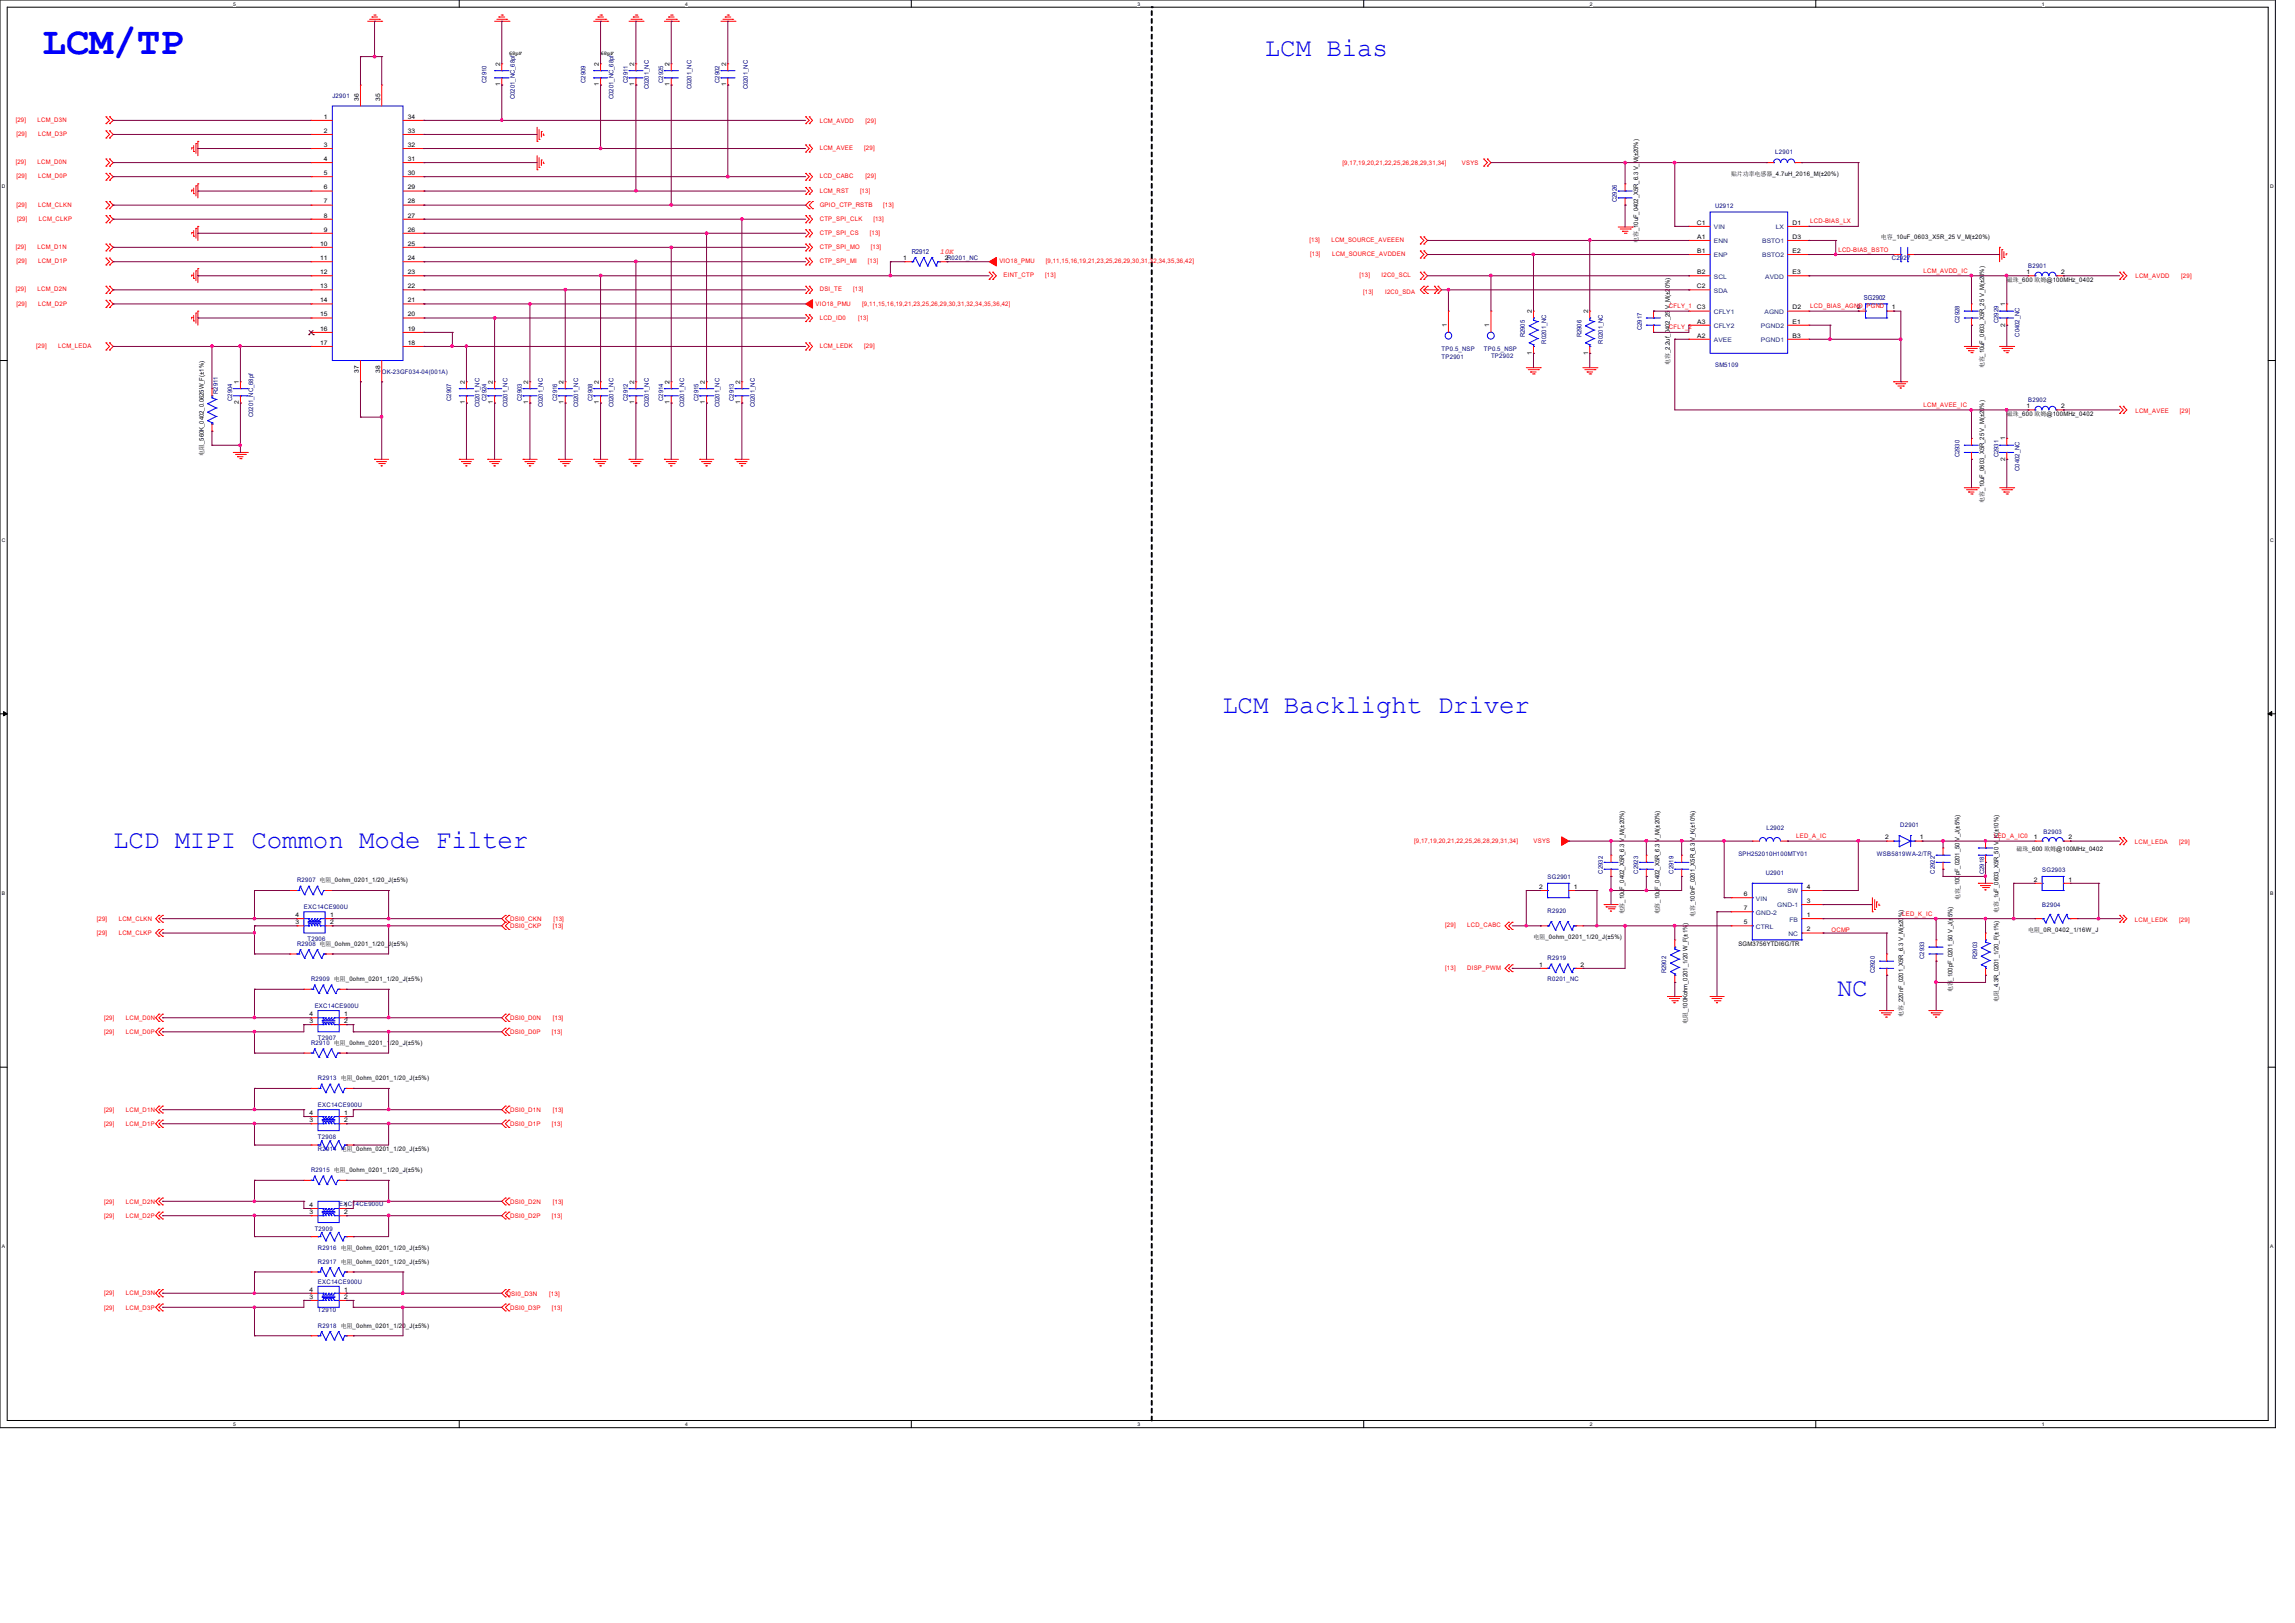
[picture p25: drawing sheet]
<svg xmlns="http://www.w3.org/2000/svg" width="297mm" height="210mm" viewBox="0 0 297 210" stroke-linecap="round" stroke-linejoin="round" font-family="sans-serif">
<defs><g id="words">
<text font-size="5.1" fill="#00f" x="5.5" y="7">LCM/TP</text>
<g font-size="3.3" fill="#00f">
<text x="163.7" y="7.2">LCM Bias</text>
<text x="158.2" y="92.3">LCM Backlight Driver</text>
<text x="14.6" y="109.7">LCD MIPI Common Mode Filter</text>
<text x="237.7" y="128.9">NC</text>
</g>
<text font-size="1" fill="#ff8000" x="121.6" y="32.9">10K</text>
<g font-size=".9" fill="#000080">
<text x="118" y="32.8">R2912</text>
<text x="241.2" y="38.8">SG2902</text>
</g>
<g font-size=".8" fill="#000080">
<text x="62.9" y="10.7" transform="rotate(-90 62.9 10.7)">C2910</text>
<text x="75.8" y="10.7" transform="rotate(-90 75.8 10.7)">C2909</text>
<text x="81.2" y="10.7" transform="rotate(-90 81.2 10.7)">C2911</text>
<text x="84" y="11.6" transform="rotate(-90 84 11.6)">C0201_NC</text>
<text x="85.8" y="10.7" transform="rotate(-90 85.8 10.7)">C2925</text>
<text x="89.5" y="11.6" transform="rotate(-90 89.5 11.6)">C0201_NC</text>
<text x="93.1" y="10.7" transform="rotate(-90 93.1 10.7)">C2902</text>
<text x="96.8" y="11.6" transform="rotate(-90 96.8 11.6)">C0201_NC</text>
<text x="43" y="12.7">J2901</text>
<text x="66.6" y="12.8" transform="rotate(-90 66.6 12.8)">C0201_NC_68pf</text>
<text x="79.4" y="12.8" transform="rotate(-90 79.4 12.8)">C0201_NC_68pf</text>
<text x="229.8" y="20">L2901</text>
<text x="209.2" y="26.2" transform="rotate(-90 209.2 26.2)">C2926</text>
<text x="222" y="26.9">U2912</text>
<text x="244.8" y="33.7">C2927</text>
<text x="262.5" y="34.6">B2901</text>
<text x="253.6" y="41.8" transform="rotate(-90 253.6 41.8)">C2928</text>
<text x="258.6" y="41.8" transform="rotate(-90 258.6 41.8)">C2929</text>
<text x="186.6" y="46.5">TP2901</text>
<text x="186.6" y="45.4">TP0.5_NSP</text>
<text x="192" y="45.4">TP0.5_NSP</text>
<text x="193" y="46.3">TP2902</text>
<text x="197.4" y="43.6" transform="rotate(-90 197.4 43.6)">R2905</text>
<text x="200.1" y="44.5" transform="rotate(-90 200.1 44.5)">R0201_NC</text>
<text x="204.7" y="43.6" transform="rotate(-90 204.7 43.6)">R2906</text>
<text x="207.4" y="44.5" transform="rotate(-90 207.4 44.5)">R0201_NC</text>
<text x="212.5" y="42.7" transform="rotate(-90 212.5 42.7)">C2917</text>
<text x="222" y="47.5">SM5109</text>
<text x="261.4" y="43.6" transform="rotate(-90 261.4 43.6)">C0402_NC</text>
<text x="28.2" y="51" transform="rotate(-90 28.2 51)">R2911</text>
<text x="30.1" y="51.9" transform="rotate(-90 30.1 51.9)">C2904</text>
<text x="32.8" y="54" transform="rotate(-90 32.8 54)">C0201_NC_68pf</text>
<text x="49.4" y="48.3">OK-23GF034-04(001A)</text>
<text x="58.4" y="51.9" transform="rotate(-90 58.4 51.9)">C2907</text>
<text x="62.1" y="52.7" transform="rotate(-90 62.1 52.7)">C0201_NC</text>
<text x="62.9" y="51.9" transform="rotate(-90 62.9 51.9)">C2924</text>
<text x="65.7" y="52.7" transform="rotate(-90 65.7 52.7)">C0201_NC</text>
<text x="67.5" y="51.9" transform="rotate(-90 67.5 51.9)">C2903</text>
<text x="70.3" y="52.7" transform="rotate(-90 70.3 52.7)">C0201_NC</text>
<text x="72.1" y="51.9" transform="rotate(-90 72.1 51.9)">C2916</text>
<text x="74.8" y="52.7" transform="rotate(-90 74.8 52.7)">C0201_NC</text>
<text x="76.7" y="51.9" transform="rotate(-90 76.7 51.9)">C2908</text>
<text x="79.4" y="52.7" transform="rotate(-90 79.4 52.7)">C0201_NC</text>
<text x="81.2" y="51.9" transform="rotate(-90 81.2 51.9)">C2912</text>
<text x="84" y="52.7" transform="rotate(-90 84 52.7)">C0201_NC</text>
<text x="85.8" y="51.9" transform="rotate(-90 85.8 51.9)">C2914</text>
<text x="88.6" y="52.7" transform="rotate(-90 88.6 52.7)">C0201_NC</text>
<text x="90.4" y="51.9" transform="rotate(-90 90.4 51.9)">C2915</text>
<text x="93.1" y="52.7" transform="rotate(-90 93.1 52.7)">C0201_NC</text>
<text x="95" y="51.9" transform="rotate(-90 95 51.9)">C2913</text>
<text x="97.7" y="52.7" transform="rotate(-90 97.7 52.7)">C0201_NC</text>
<text x="262.5" y="52">B2902</text>
<text x="253.6" y="59.2" transform="rotate(-90 253.6 59.2)">C2930</text>
<text x="258.6" y="59.2" transform="rotate(-90 258.6 59.2)">C2931</text>
<text x="261.4" y="60.9" transform="rotate(-90 261.4 60.9)">C0402_NC</text>
<text x="228.6" y="107.4">L2902</text>
<text x="245.9" y="107">D2901</text>
<text x="264.5" y="107.9">B2903</text>
<text x="200.3" y="113.7">SG2901</text>
<text x="207.4" y="113" transform="rotate(-90 207.4 113)">C2932</text>
<text x="212" y="113" transform="rotate(-90 212 113)">C2923</text>
<text x="216.6" y="113" transform="rotate(-90 216.6 113)">C2919</text>
<text x="225" y="110.8">SPH252010H100MTY01</text>
<text x="228.5" y="113.2">U2901</text>
<text x="242.9" y="110.8">WSB5819WA-2/TR</text>
<text x="250.4" y="113" transform="rotate(-90 250.4 113)">C2922</text>
<text x="256.8" y="113.1" transform="rotate(-90 256.8 113.1)">C2918</text>
<text x="264.3" y="112.8">SG2903</text>
<text x="38.4" y="114.2">R2907 电阻_0ohm_0201_1/20_J(±5%)</text>
<text x="39.3" y="117.6">EXC14CE900U</text>
<text x="200.3" y="118.2">R2920</text>
<text x="264.3" y="117.3">B2904</text>
<text x="38.4" y="122.4">R2908 电阻_0ohm_0201_1/20_J(±5%)</text>
<text x="39.8" y="121.7">T2906</text>
<text x="200.3" y="124.2">R2919</text>
<text x="215.6" y="125.9" transform="rotate(-90 215.6 125.9)">R2902</text>
<text x="242.6" y="125.9" transform="rotate(-90 242.6 125.9)">C2920</text>
<text x="249" y="124.1" transform="rotate(-90 249 124.1)">C2933</text>
<text x="255.9" y="124.1" transform="rotate(-90 255.9 124.1)">R2903</text>
<text x="40.3" y="127">R2909 电阻_0ohm_0201_1/20_J(±5%)</text>
<text x="40.7" y="130.4">EXC14CE900U</text>
<text x="200.3" y="127">R0201_NC</text>
<text x="40.3" y="135.2">R2910 电阻_0ohm_0201_1/20_J(±5%)</text>
<text x="41.2" y="134.5">T2907</text>
<text x="41.2" y="139.8">R2913 电阻_0ohm_0201_1/20_J(±5%)</text>
<text x="41.2" y="143.3">EXC14CE900U</text>
<text x="41.2" y="148.9">R2914 电阻_0ohm_0201_1/20_J(±5%)</text>
<text x="41.2" y="147.4">T2908</text>
<text x="40.3" y="151.6">R2915 电阻_0ohm_0201_1/20_J(±5%)</text>
<text x="40.7" y="159.3">T2909</text>
<text x="41.2" y="161.7">R2916 电阻_0ohm_0201_1/20_J(±5%)</text>
<text x="43.9" y="156">EXC14CE900U</text>
<text x="41.2" y="163.5">R2917 电阻_0ohm_0201_1/20_J(±5%)</text>
<text x="41.2" y="166.1">EXC14CE900U</text>
<text x="41.2" y="169.8">T2910</text>
<text x="41.2" y="171.8">R2918 电阻_0ohm_0201_1/20_J(±5%)</text>
</g>
<g font-size=".8">
<text x="64.7" y="11.2" transform="rotate(-90 64.7 11.2)">1</text>
<text x="64.7" y="8.5" transform="rotate(-90 64.7 8.5)">2</text>
<text x="77.5" y="11.2" transform="rotate(-90 77.5 11.2)">1</text>
<text x="77.5" y="8.5" transform="rotate(-90 77.5 8.5)">2</text>
<text x="82.1" y="11.2" transform="rotate(-90 82.1 11.2)">1</text>
<text x="82.1" y="8.5" transform="rotate(-90 82.1 8.5)">2</text>
<text x="86.7" y="11.2" transform="rotate(-90 86.7 11.2)">1</text>
<text x="86.7" y="8.5" transform="rotate(-90 86.7 8.5)">2</text>
<text x="94" y="11.2" transform="rotate(-90 94 11.2)">1</text>
<text x="94" y="8.5" transform="rotate(-90 94 8.5)">2</text>
<text x="41.9" y="15.4">1</text>
<text x="41.9" y="17.2">2</text>
<text x="46.4" y="13.1" transform="rotate(-90 46.4 13.1)">36</text>
<text x="49.2" y="13.1" transform="rotate(-90 49.2 13.1)">35</text>
<text x="52.8" y="17.2">33</text>
<text x="52.8" y="15.4">34</text>
<text x="41.9" y="19">3</text>
<text x="41.9" y="20.8">4</text>
<text x="41.9" y="22.6">5</text>
<text x="52.8" y="22.6">30</text>
<text x="52.8" y="19">32</text>
<text x="52.8" y="20.8">31</text>
<text x="224" y="22.7">贴片功率电感器_4.7uH_2016_M(±20%)</text>
<text x="41.9" y="24.5">6</text>
<text x="41.9" y="26.3">7</text>
<text x="41.9" y="28.2">8</text>
<text x="41.9" y="30">9</text>
<text x="52.8" y="30">26</text>
<text x="52.8" y="28.2">27</text>
<text x="52.8" y="26.3">28</text>
<text x="52.8" y="24.5">29</text>
<text x="219.6" y="29.1">C1</text>
<text x="232" y="29.1">D1</text>
<text x="41.4" y="31.8">10</text>
<text x="41.4" y="33.7">11</text>
<text x="41.4" y="35.5">12</text>
<text x="52.8" y="35.5">23</text>
<text x="52.8" y="33.7">24</text>
<text x="52.8" y="31.8">25</text>
<text x="116.9" y="33.7">1</text>
<text x="122.3" y="33.7">2R0201_NC</text>
<text x="212" y="31.5" transform="rotate(-90 212 31.5)">电容_10uF_0402_X5R_6.3 V_M(±20%)</text>
<text x="219.6" y="30.9">A1</text>
<text x="219.6" y="32.7">B1</text>
<text x="219.6" y="35.5">B2</text>
<text x="232" y="30.9">D3</text>
<text x="232" y="32.7">E2</text>
<text x="232" y="35.5">E3</text>
<text x="243.4" y="30.9">电容_10uF_0603_X5R_25 V_M(±20%)</text>
<text x="262.3" y="35.5">1</text>
<text x="266.7" y="35.5">2</text>
<text x="41.4" y="37.3">13</text>
<text x="41.4" y="39.1">14</text>
<text x="41.4" y="40.9">15</text>
<text x="52.8" y="40.9">20</text>
<text x="52.8" y="39.1">21</text>
<text x="52.8" y="37.3">22</text>
<text x="198.2" y="40.5" transform="rotate(-90 198.2 40.5)">2</text>
<text x="205.5" y="40.5" transform="rotate(-90 205.5 40.5)">2</text>
<text x="219.6" y="37.3">C2</text>
<text x="219.6" y="40">C3</text>
<text x="219.6" y="41.9">A3</text>
<text x="232" y="40">D2</text>
<text x="232" y="41.9">E1</text>
<text x="240.3" y="40">2</text>
<text x="244.8" y="40">1</text>
<text x="259.5" y="39.6" transform="rotate(-90 259.5 39.6)">1</text>
<text x="259.7" y="36.4">磁珠_600 欧姆@100MHz_0402</text>
<text x="41.4" y="42.8">16</text>
<text x="41.4" y="44.6">17</text>
<text x="52.8" y="44.6">18</text>
<text x="52.8" y="42.8">19</text>
<text x="187.2" y="42.4" transform="rotate(-90 187.2 42.4)">1</text>
<text x="192.7" y="42.4" transform="rotate(-90 192.7 42.4)">1</text>
<text x="198.2" y="45.9" transform="rotate(-90 198.2 45.9)">1</text>
<text x="205.5" y="45.9" transform="rotate(-90 205.5 45.9)">1</text>
<text x="216.1" y="47.2" transform="rotate(-90 216.1 47.2)">电容_2.2uf_0402_25 V_M(±20%)</text>
<text x="219.6" y="43.7">A2</text>
<text x="232" y="43.7">B3</text>
<text x="256.8" y="47.7" transform="rotate(-90 256.8 47.7)">电容_10uF_0603_X5R_25 V_M(±20%)</text>
<text x="259.5" y="42.2" transform="rotate(-90 259.5 42.2)">2</text>
<text x="30.9" y="52.3" transform="rotate(-90 30.9 52.3)">2</text>
<text x="30.9" y="49.7" transform="rotate(-90 30.9 49.7)">1</text>
<text x="46.4" y="48.2" transform="rotate(-90 46.4 48.2)">37</text>
<text x="49.2" y="48.2" transform="rotate(-90 49.2 48.2)">38</text>
<text x="60.2" y="52.3" transform="rotate(-90 60.2 52.3)">1</text>
<text x="60.2" y="49.7" transform="rotate(-90 60.2 49.7)">2</text>
<text x="63.8" y="52.3" transform="rotate(-90 63.8 52.3)">1</text>
<text x="63.8" y="49.7" transform="rotate(-90 63.8 49.7)">2</text>
<text x="68.4" y="52.3" transform="rotate(-90 68.4 52.3)">1</text>
<text x="68.4" y="49.7" transform="rotate(-90 68.4 49.7)">2</text>
<text x="72.9" y="52.3" transform="rotate(-90 72.9 52.3)">1</text>
<text x="72.9" y="49.7" transform="rotate(-90 72.9 49.7)">2</text>
<text x="77.5" y="52.3" transform="rotate(-90 77.5 52.3)">1</text>
<text x="77.5" y="49.7" transform="rotate(-90 77.5 49.7)">2</text>
<text x="82.1" y="52.3" transform="rotate(-90 82.1 52.3)">1</text>
<text x="82.1" y="49.7" transform="rotate(-90 82.1 49.7)">2</text>
<text x="86.7" y="52.3" transform="rotate(-90 86.7 52.3)">1</text>
<text x="86.7" y="49.7" transform="rotate(-90 86.7 49.7)">2</text>
<text x="91.2" y="52.3" transform="rotate(-90 91.2 52.3)">1</text>
<text x="91.2" y="49.7" transform="rotate(-90 91.2 49.7)">2</text>
<text x="95.8" y="52.3" transform="rotate(-90 95.8 52.3)">1</text>
<text x="95.8" y="49.7" transform="rotate(-90 95.8 49.7)">2</text>
<text x="259.7" y="53.8">磁珠_600 欧姆@100MHz_0402</text>
<text x="262.3" y="52.8">1</text>
<text x="266.7" y="52.8">2</text>
<text x="26.4" y="59" transform="rotate(-90 26.4 59)">电阻_560K_0402_0.0625W_F(±1%)</text>
<text x="259.5" y="59.6" transform="rotate(-90 259.5 59.6)">2</text>
<text x="259.5" y="57" transform="rotate(-90 259.5 57)">1</text>
<text x="256.8" y="65" transform="rotate(-90 256.8 65)">电容_10uF_0603_X5R_25 V_M(±20%)</text>
<text x="244" y="108.6">2</text>
<text x="248.5" y="108.6">1</text>
<text x="261" y="110.1">磁珠_600 欧姆@100MHz_0402</text>
<text x="263.2" y="108.6">1</text>
<text x="267.7" y="108.6">2</text>
<text x="38.2" y="119.6">3</text>
<text x="38.2" y="118.7">4</text>
<text x="42.7" y="118.7">1</text>
<text x="42.7" y="119.6">2</text>
<text x="199.2" y="115">2</text>
<text x="203.7" y="115">1</text>
<text x="210.2" y="118.3" transform="rotate(-90 210.2 118.3)">电容_10uF_0402_X5R_6.3 V_M(±20%)</text>
<text x="214.8" y="118.3" transform="rotate(-90 214.8 118.3)">电容_10uF_0402_X5R_6.3 V_M(±20%)</text>
<text x="219.3" y="118.7" transform="rotate(-90 219.3 118.7)">电容_100nF_0201_X5R_6.3 V_K(±10%)</text>
<text x="225.7" y="119.6">5</text>
<text x="225.7" y="115.9">6</text>
<text x="225.7" y="117.8">7</text>
<text x="233.8" y="118.7">1</text>
<text x="233.8" y="116.8">3</text>
<text x="233.8" y="115">4</text>
<text x="253.6" y="116.5" transform="rotate(-90 253.6 116.5)">电容_100pF_0201_50 V_J(±5%)</text>
<text x="258.7" y="118.2" transform="rotate(-90 258.7 118.2)">电容_1uF_0603_X5R_50 V_K(±10%)</text>
<text x="263.2" y="114.1">2</text>
<text x="267.7" y="114.1">1</text>
<text x="198.5" y="121.5">电阻_0ohm_0201_1/20_J(±5%)</text>
<text x="199.2" y="125.1">1</text>
<text x="204.6" y="125.1">2</text>
<text x="225" y="122.4">SGM3756YTDI6G/TR</text>
<text x="233.8" y="120.5">2</text>
<text x="262.5" y="120.6">电阻_0R_0402_1/16W_J</text>
<text x="40" y="131.5">4</text>
<text x="44.5" y="131.5">1</text>
<text x="246.3" y="131.6" transform="rotate(-90 246.3 131.6)">电容_220nF_0201_X5R_6.3 V_M(±20%)</text>
<text x="252.7" y="128.4" transform="rotate(-90 252.7 128.4)">电容_100pF_0201_50 V_J(±5%)</text>
<text x="258.7" y="129.7" transform="rotate(-90 258.7 129.7)">电阻_4.3R_0201_1/20_F(±1%)</text>
<text x="40" y="132.4">3</text>
<text x="44.5" y="132.4">2</text>
<text x="218.4" y="132.5" transform="rotate(-90 218.4 132.5)">电阻_100Kohm_0201_1/20 W_F(±1%)</text>
<text x="40" y="145.2">3</text>
<text x="40" y="144.3">4</text>
<text x="44.5" y="144.3">1</text>
<text x="44.5" y="145.2">2</text>
<text x="40" y="157.1">3</text>
<text x="40" y="156.2">4</text>
<text x="44.5" y="156.2">1</text>
<text x="44.5" y="157.1">2</text>
<text x="40" y="167.1">4</text>
<text x="44.5" y="167.1">1</text>
<text x="40" y="168.1">3</text>
<text x="44.5" y="168.1">2</text>
</g>
<g font-size=".8" fill="#f00">
<text x="2" y="15.8">[29]</text>
<text x="2.1" y="17.6">[29]</text>
<text x="4.9" y="15.8">LCM_D3N</text>
<text x="5" y="17.6">LCM_D3P</text>
<text x="106.1" y="15.9">LCM_AVDD</text>
<text x="112" y="15.9">[29]</text>
<text x="2" y="21.3">[29]</text>
<text x="2.1" y="23.1">[29]</text>
<text x="4.9" y="21.3">LCM_D0N</text>
<text x="5" y="23.1">LCM_D0P</text>
<text x="106.1" y="19.4">LCM_AVEE</text>
<text x="106.1" y="23.1">LCD_CABC</text>
<text x="111.8" y="19.4">[29]</text>
<text x="112" y="23.1">[29]</text>
<text x="173.7" y="21.3">[9,17,19,20,21,22,25,26,28,29,31,34]</text>
<text x="189.2" y="21.3">VSYS</text>
<text x="2.1" y="26.8">[29]</text>
<text x="2.2" y="28.6">[29]</text>
<text x="5" y="26.8">LCM_CLKN</text>
<text x="5" y="28.6">LCM_CLKP</text>
<text x="106.1" y="26.8">GPIO_CTP_RSTB</text>
<text x="106.1" y="25">LCM_RST</text>
<text x="106.1" y="28.6">CTP_SPI_CLK</text>
<text x="111.3" y="25">[13]</text>
<text x="113" y="28.6">[13]</text>
<text x="114.3" y="26.8">[13]</text>
<text x="234.3" y="28.9">LCD-BIAS_LX</text>
<text x="2" y="32.2">[29]</text>
<text x="2.1" y="34.1">[29]</text>
<text x="4.9" y="32.2">LCM_D1N</text>
<text x="5" y="34.1">LCM_D1P</text>
<text x="106.1" y="30.4">CTP_SPI_CS</text>
<text x="106.1" y="32.2">CTP_SPI_MO</text>
<text x="106.1" y="34.1">CTP_SPI_MI</text>
<text x="112.3" y="34.1">[13]</text>
<text x="112.6" y="30.4">[13]</text>
<text x="112.7" y="32.2">[13]</text>
<text x="129.3" y="34.1">VIO18_PMU</text>
<text x="129.9" y="35.9">EINT_CTP</text>
<text x="135.3" y="35.9">[13]</text>
<text x="135.3" y="34.1">[9,11,15,16,19,21,23,25,26,29,30,31,32,34,35,36,42]</text>
<text x="169.5" y="31.3">[13]</text>
<text x="169.6" y="33.1">[13]</text>
<text x="172.3" y="31.3">LCM_SOURCE_AVEEEN</text>
<text x="172.4" y="33.1">LCM_SOURCE_AVDDEN</text>
<text x="175.9" y="35.9">[13]</text>
<text x="178.8" y="35.9">I2C0_SCL</text>
<text x="237.9" y="32.6">LCD-BIAS_BSTO</text>
<text x="248.9" y="35.3">LCM_AVDD_IC</text>
<text x="276.4" y="36">LCM_AVDD</text>
<text x="282.3" y="36">[29]</text>
<text x="2" y="37.7">[29]</text>
<text x="2.1" y="39.5">[29]</text>
<text x="4.9" y="37.7">LCM_D2N</text>
<text x="5" y="39.5">LCM_D2P</text>
<text x="105.5" y="39.5">VIO18_PMU</text>
<text x="106.1" y="37.7">DSI_TE</text>
<text x="106.1" y="41.4">LCD_ID0</text>
<text x="110.4" y="37.7">[13]</text>
<text x="111" y="41.4">[13]</text>
<text x="111.6" y="39.5">[9,11,15,16,19,21,23,25,26,29,30,31,32,34,35,36,42]</text>
<text x="176.4" y="38.1">[13]</text>
<text x="179.2" y="38.1">I2C0_SDA</text>
<text x="216" y="39.9">CFLY_1</text>
<text x="234.3" y="39.9">LCD_BIAS_AGND_PGND</text>
<text x="4.7" y="45">[29]</text>
<text x="7.5" y="45">LCM_LEDA</text>
<text x="106.1" y="45">LCM_LEDK</text>
<text x="111.8" y="45">[29]</text>
<text x="216" y="42.6">CFLY_2</text>
<text x="248.9" y="52.7">LCM_AVEE_IC</text>
<text x="276.4" y="53.5">LCM_AVEE</text>
<text x="282.1" y="53.5">[29]</text>
<text x="183" y="109">[9,17,19,20,21,22,25,26,28,29,31,34]</text>
<text x="198.5" y="109">VSYS</text>
<text x="232.5" y="108.5">LED_A_IC</text>
<text x="258.1" y="108.5">LED_A_IC0</text>
<text x="276.3" y="109.2">LCM_LEDA</text>
<text x="282" y="109.2">[29]</text>
<text x="12.5" y="119.2">[29]</text>
<text x="15.4" y="119.2">LCM_CLKN</text>
<text x="66" y="119.2">DSI0_CKN</text>
<text x="71.6" y="119.2">[13]</text>
<text x="246.2" y="118.5">LED_K_IC</text>
<text x="276.3" y="119.3">LCM_LEDK</text>
<text x="282" y="119.3">[29]</text>
<text x="12.5" y="121">[29]</text>
<text x="15.4" y="121">LCM_CLKP</text>
<text x="66" y="120.1">DSI0_CKP</text>
<text x="71.5" y="120.1">[13]</text>
<text x="187" y="120">[29]</text>
<text x="187" y="125.5">[13]</text>
<text x="189.9" y="120">LCD_CABC</text>
<text x="189.9" y="125.5">DISP_PWM</text>
<text x="237" y="120.6">OCMP</text>
<text x="13.5" y="132">[29]</text>
<text x="16.3" y="132">LCM_D0N</text>
<text x="66" y="132">DSI0_D0N</text>
<text x="71.5" y="132">[13]</text>
<text x="13.5" y="133.8">[29]</text>
<text x="16.3" y="133.8">LCM_D0P</text>
<text x="66" y="133.8">DSI0_D0P</text>
<text x="71.4" y="133.8">[13]</text>
<text x="13.5" y="143.9">[29]</text>
<text x="16.3" y="143.9">LCM_D1N</text>
<text x="66" y="143.9">DSI0_D1N</text>
<text x="71.5" y="143.9">[13]</text>
<text x="13.5" y="145.7">[29]</text>
<text x="16.3" y="145.7">LCM_D1P</text>
<text x="66" y="145.7">DSI0_D1P</text>
<text x="71.4" y="145.7">[13]</text>
<text x="13.5" y="155.8">[29]</text>
<text x="16.3" y="155.8">LCM_D2N</text>
<text x="66" y="155.8">DSI0_D2N</text>
<text x="71.5" y="155.8">[13]</text>
<text x="13.5" y="157.6">[29]</text>
<text x="16.3" y="157.6">LCM_D2P</text>
<text x="66" y="157.6">DSI0_D2P</text>
<text x="71.4" y="157.6">[13]</text>
<text x="13.5" y="167.6">[29]</text>
<text x="16.3" y="167.6">LCM_D3N</text>
<text x="65.6" y="167.6">DSI0_D3N</text>
<text x="71.1" y="167.6">[13]</text>
<text x="13.5" y="169.5">[29]</text>
<text x="16.3" y="169.5">LCM_D3P</text>
<text x="66" y="169.5">DSI0_D3P</text>
<text x="71.4" y="169.5">[13]</text>
</g>
<g font-size=".8" fill="#004080">
<text x="221.8" y="29.7">VIN</text>
<text x="229.8" y="29.7">LX</text>
<text x="221.8" y="31.5">ENN</text>
<text x="221.8" y="33.3">ENP</text>
<text x="228.1" y="31.5">BSTO1</text>
<text x="228.1" y="33.3">BSTO2</text>
<text x="221.8" y="36.1">SCL</text>
<text x="221.8" y="37.9">SDA</text>
<text x="221.8" y="40.6">CFLY1</text>
<text x="228.4" y="40.6">AGND</text>
<text x="228.4" y="36.1">AVDD</text>
<text x="221.8" y="44.3">AVEE</text>
<text x="221.8" y="42.5">CFLY2</text>
<text x="227.9" y="44.3">PGND1</text>
<text x="227.9" y="42.5">PGND2</text>
<text x="227.3" y="116.5">VIN</text>
<text x="227.3" y="118.4">GND-2</text>
<text x="230" y="117.4">GND-1</text>
<text x="231.3" y="115.6">SW</text>
<text x="231.6" y="119.2">FB</text>
<text x="227.3" y="120.2">CTRL</text>
<text x="231.4" y="121.1">NC</text>
</g>
<g font-size=".7" fill="#008000">
<text x="65.9" y="7.1">68pF</text>
<text x="77.7" y="7.1">68pF</text>
</g>
<g font-size=".6">
<text x="30.2" y=".7">5</text>
<text x="88.7" y=".7">4</text>
<text x="147.2" y=".7">3</text>
<text x="205.7" y=".7">2</text>
<text x="264.2" y=".7">1</text>
<text x=".3" y="24.4">D</text>
<text x="293.8" y="24.4">D</text>
<text x=".3" y="70.1">C</text>
<text x="293.8" y="70.1">C</text>
<text x=".3" y="115.8">B</text>
<text x="293.8" y="115.8">B</text>
<text x=".3" y="161.5">A</text>
<text x="293.8" y="161.5">A</text>
<text x="30.2" y="184.5">5</text>
<text x="88.7" y="184.5">4</text>
<text x="147.2" y="184.5">3</text>
<text x="205.7" y="184.5">2</text>
<text x="264.2" y="184.5">1</text>
</g>
</g></defs>
<path d="M0 0h294.5v184.7h-294.5zM.9 .9h292.6v182.9h-292.6z" fill="none" stroke="#000" stroke-width=".13"/>
<g fill="#fff">
<path d="M30.2 .1h.3v.7h-.3z"/>
<path d="M30.2 183.9h.3v.8h-.3z"/>
</g>
<path d="M59.4 0v.9M59.4 183.8v.9" fill="none" stroke="#000" stroke-width=".13"/>
<g fill="#fff">
<path d="M88.7 .1h.3v.7h-.3z"/>
<path d="M88.7 183.9h.3v.8h-.3z"/>
</g>
<path d="M117.9 0v.9M117.9 183.8v.9" fill="none" stroke="#000" stroke-width=".13"/>
<g fill="#fff">
<path d="M147.2 .1h.3v.7h-.3z"/>
<path d="M147.2 183.9h.3v.8h-.3z"/>
</g>
<path d="M176.5 0v.9M176.5 183.8v.9" fill="none" stroke="#000" stroke-width=".13"/>
<g fill="#fff">
<path d="M205.7 .1h.4v.7h-.4z"/>
<path d="M205.7 183.9h.4v.8h-.4z"/>
</g>
<path d="M235 0v.9M235 183.8v.9" fill="none" stroke="#000" stroke-width=".13"/>
<g fill="#fff">
<path d="M264.2 .1h.4v.7h-.4z"/>
<path d="M264.2 183.9h.4v.8h-.4z"/>
<path d="M.3 23.8h.4v.7h-.4z"/>
<path d="M293.8 23.8h.5v.7h-.5z"/>
<path d="M.3 69.5h.4v.7h-.4z"/>
<path d="M293.8 69.5h.5v.7h-.5z"/>
</g>
<path d="M0 46.7h.9M293.5 46.7h1" fill="none" stroke="#000" stroke-width=".13"/>
<g fill="#fff">
<path d="M.3 115.2h.4v.8h-.4z"/>
<path d="M293.8 115.2h.4v.8h-.4z"/>
</g>
<path d="M0 92.4h.9M293.5 92.4h1" fill="none" stroke="#000" stroke-width=".13"/>
<path d="M.5 92.1l.4 .3-.4 .2zM293.5 92.4l.5-.3v.5z" fill="#000" stroke="#000" stroke-width=".13"/>
<g fill="#fff">
<path d="M.3 161h.3v.7h-.3z"/>
<path d="M293.8 161h.4v.7h-.4z"/>
</g>
<path d="M0 138.1h.9M293.5 138.1h1" fill="none" stroke="#000" stroke-width=".13"/>
<path d="M149.1 .9h.1M149.1 183.8v-182.9" fill="none" stroke="#000" stroke-width=".25" stroke-dasharray=".5"/>
<g fill="none" stroke="#f00" stroke-width=".13">
<path d="M13.7 15.1h.1M13.7 16h.1M13.7 16.9h.1M13.7 17.9h.1M13.7 15.1l.5 .5-.5 .4M13.7 16.9l.5 .5-.5 .5M14.2 16h.1M14.2 15.1h.1M14.2 17.9h.1M14.2 16.9h.1M14.2 15.1l.4 .5-.4 .4M14.2 16.9l.4 .5-.4 .5"/>
<path d="M24.8 19.1h.1M24.8 19.1v.2M25.1 19.6h.1M25.1 18.8v.8M25.4 18.6h.1M25.4 18.6v1.3M25.6 18.3h.1M25.6 18.3v1.9M40.3 15.6h.1M40.3 17.4h.1M40.3 19.2h.1M40.3 15.6h2.7"/>
<path d="M40.3 17.4h2.7M40.3 19.2h2.7M46.7 11h.1M46.7 11v2.7M47.6 2.8h1.8M47.8 2.5h1.3M48.1 2.2h.1M48.1 2.2h.8M48.4 1.9h.2M48.6 1.9h.1M49.1 2.5h.1M49.4 2.8h.1"/>
<path d="M49.4 11h.1M49.4 11v2.7M52.2 15.6h2.7M52.2 17.4h2.7M52.2 19.2h2.7M54.9 19.2h.1M54.9 17.4h.1M54.9 15.6h.1M64 2.8h1.9M64.3 2.5h1.3M64.6 2.2h.1M64.6 2.2h.7"/>
<path d="M64.9 1.9h.1M64.9 11h.1M64.9 8.3h.1M64.9 8.3v.8M64.9 10.1v.9M65 1.9h.1M65.6 2.5h.1M65.9 2.8h.1M69.5 18.3h.1M69.5 16.5v1.8M69.8 18h.1M69.8 16.8v1.2"/>
<path d="M70.1 17h.1M70.1 17v.7M70.3 17.5h.1M70.3 17.3v.2M76.8 2.8h1.9M77.1 2.5h1.3M77.4 2.2h.1M77.4 2.2h.7M77.6 1.9h.3M77.7 11h.1M77.7 8.3h.1M77.7 8.3v.8"/>
<path d="M77.7 10.1v.9M77.9 1.9h.1M78.4 2.5h.1M78.7 2.8h.1M81.4 2.8h1.8M81.7 2.5h1.3M82 2.2h.1M82 2.2h.7M82.2 1.9h.2M82.3 11h.1M82.3 8.3h.1M82.3 8.3v.8"/>
<path d="M82.3 10.1v.9M82.4 1.9h.1M83 2.5h.1M83.2 2.8h.1M86 2.8h1.8M86.2 2.5h1.3M86.5 2.2h.1M86.5 2.2h.7M86.8 1.9h.2M86.9 11h.1M86.9 8.3h.1M86.9 8.3v.8"/>
<path d="M86.9 10.1v.9M87 1.9h.1M87.5 2.5h.1M87.8 2.8h.1M93.3 2.8h1.8M93.6 2.5h1.2M93.9 2.2h.1M93.9 2.2h.7M94.1 1.9h.2M94.2 11h.1M94.2 8.3h.1M94.2 8.3v.8"/>
<path d="M94.2 10.1v.9M94.3 1.9h.1M94.8 2.5h.1M95.1 2.8h.1M104.3 15.1h.1M104.3 16h.1M104.3 18.8h.1M104.3 19.7h.1M104.3 15.1l.4 .5-.4 .4M104.3 18.8l.4 .4-.4 .5M104.7 15.1h.1M104.7 16h.1"/>
<path d="M104.7 18.8h.1M104.7 19.7h.1M104.7 15.1l.5 .5-.5 .4M104.7 18.8l.5 .4-.5 .5M13.7 20.6h.1M13.7 21.5h.1M13.7 22.4h.1M13.7 23.3h.1M13.7 26.1h.1M13.7 27h.1M13.7 27.9h.1M13.7 28.8h.1"/>
<path d="M13.7 31.6h.1M13.7 32.5h.1M13.7 33.4h.1M13.7 34.3h.1M13.7 37h.1M13.7 38h.1M13.7 38.9h.1M13.7 39.8h.1M13.7 20.6l.5 .4-.5 .5M13.7 22.4l.5 .5-.5 .4M13.7 26.1l.5 .4-.5 .5M13.7 27.9l.5 .5-.5 .4"/>
<path d="M13.7 31.6l.5 .4-.5 .5M13.7 33.4l.5 .5-.5 .4M13.7 37l.5 .5-.5 .5M13.7 38.9l.5 .4-.5 .5M14.2 21.5h.1M14.2 20.6h.1M14.2 23.3h.1M14.2 22.4h.1M14.2 27h.1M14.2 26.1h.1M14.2 28.8h.1M14.2 27.9h.1"/>
<path d="M14.2 32.5h.1M14.2 31.6h.1M14.2 34.3h.1M14.2 33.4h.1M14.2 38h.1M14.2 37h.1M14.2 39.8h.1M14.2 38.9h.1M14.2 20.6l.4 .4-.4 .5M14.2 22.4l.4 .5-.4 .4M14.2 26.1l.4 .4-.4 .5M14.2 27.9l.4 .5-.4 .4"/>
<path d="M14.2 31.6l.4 .4-.4 .5M14.2 33.4l.4 .5-.4 .4M14.2 37l.4 .5-.4 .5M14.2 38.9l.4 .4-.4 .5M24.8 24.6h.1M24.8 30.1h.1M24.8 35.6h.1M24.8 24.6v.2M24.8 30.1v.2M24.8 35.6v.2M25.1 25.1h.1M25.1 30.6h.1"/>
<path d="M25.1 36h.1M25.1 24.3v.8M25.1 29.8v.8M25.1 35.3v.7M25.4 24h.1M25.4 29.5h.1M25.4 35.1h.1M25.4 24v1.4M25.4 29.5v1.3M25.4 35.1v1.2M25.6 23.8h.1M25.6 29.3h.1"/>
<path d="M25.6 34.8h.1M25.6 23.8v1.8M25.6 29.3v1.8M25.6 34.8v1.8M40.3 21h.1M40.3 22.9h.1M40.3 24.7h.1M40.3 26.5h.1M40.3 28.4h.1M40.3 30.2h.1M40.3 32h.1M40.3 33.9h.1"/>
<path d="M40.3 35.7h.1M40.3 37.5h.1M40.3 39.3h.1M40.3 30.2h2.7M40.3 37.5h2.7M40.3 35.7h2.7M40.3 33.9h2.7M40.3 21h2.7M40.3 22.9h2.7M40.3 24.7h2.7M40.3 26.5h2.7M40.3 28.4h2.7"/>
<path d="M40.3 32h2.7M40.3 39.3h2.7M52.2 30.2h2.7M52.2 37.5h2.7M52.2 35.7h2.7M52.2 33.9h2.7M52.2 21h2.7M52.2 22.9h2.7M52.2 24.7h2.7M52.2 26.5h2.7M52.2 28.4h2.7M52.2 32h2.7"/>
<path d="M52.2 39.3h2.7M54.9 39.3h.1M54.9 37.5h.1M54.9 35.7h.1M54.9 33.9h.1M54.9 32h.1M54.9 30.2h.1M54.9 28.4h.1M54.9 26.5h.1M54.9 24.7h.1M54.9 22.9h.1M54.9 21h.1"/>
<path d="M69.5 22h.1M69.5 20.2v1.8M69.8 21.7h.1M69.8 20.4v1.3M70.1 20.7h.1M70.1 20.7v.7M70.3 21.1h.1M70.3 21v.1M104.3 22.4h.1M104.3 23.3h.1M104.3 24.3h.1M104.3 25.1h.1"/>
<path d="M104.3 28.8h.1M104.3 27.9h.1M104.3 30.6h.1M104.3 29.7h.1M104.3 32.5h.1M104.3 31.6h.1M104.3 34.3h.1M104.3 33.4h.1M104.3 37h.1M104.3 38h.1M104.3 22.4l.4 .5-.4 .4M104.3 24.3l.4 .4-.4 .4"/>
<path d="M104.3 27.9l.4 .5-.4 .4M104.3 29.7l.4 .5-.4 .4M104.3 31.6l.4 .4-.4 .5M104.3 33.4l.4 .5-.4 .4M104.3 37l.4 .5-.4 .5M104.7 22.4h.1M104.7 23.3h.1M104.7 24.3h.1M104.7 25.1h.1M104.7 26.1h.1M104.7 27h.1M104.7 28.8h.1"/>
<path d="M104.7 27.9h.1M104.7 30.6h.1M104.7 29.7h.1M104.7 32.5h.1M104.7 31.6h.1M104.7 34.3h.1M104.7 33.4h.1M104.7 37h.1M104.7 38h.1M104.7 22.4l.5 .5-.5 .4M104.7 24.3l.5 .4-.5 .4M104.7 26.1l-.4 .4 .4 .5"/>
<path d="M104.7 27.9l.5 .5-.5 .4M104.7 29.7l.5 .5-.5 .4M104.7 31.6l.5 .4-.5 .5M104.7 33.4l.5 .5-.5 .4M104.7 37l.5 .5-.5 .5M105.2 27h.1M105.2 26.1h.1M105.2 26.1l-.5 .4 .5 .5M117.1 33.9h.1M117.1 33.9h.9M121.6 33.9h1M122.6 33.9h.1"/>
<path d="M128 36.2h.1M128 35.2h.1M128 35.2l.5 .5-.5 .5M128.5 36.2h.1M128.5 35.2h.1M128.5 35.2l.4 .5-.4 .5M183.8 31.6h.1M183.8 30.6h.1M183.8 33.4h.1M183.8 32.5h.1M183.8 36.2h.1M183.8 35.2h.1"/>
<path d="M183.8 30.6l.5 .5-.5 .5M183.8 32.5l.5 .4-.5 .5M183.8 35.2l.5 .5-.5 .5M184.3 30.6h.1M184.3 31.6h.1M184.3 32.5h.1M184.3 33.4h.1M184.3 37h.1M184.3 38h.1M184.3 35.2h.1M184.3 36.2h.1M184.3 30.6l.4 .5-.4 .5"/>
<path d="M184.3 32.5l.4 .4-.4 .5M184.3 37l-.5 .5 .5 .5M184.3 37.5l.4 .5M184.3 35.2l.4 .5-.4 .5M184.3 37.5h1.8M184.7 37h.1M184.7 38h.1M184.7 37l-.4 .5M185.6 37h.1M185.6 38h.1M185.6 37l.5 .5M186.1 38h.1"/>
<path d="M186.1 37h.1M186.1 37.5h.1M186.1 37l.5 .5-.5 .5M186.1 37.5l-.5 .5M192 21.5h.1M192 20.6h.1M192 20.6l.5 .4-.5 .5M192.5 20.6h.1M192.5 21.5h.1M192.5 20.6l.5 .4-.5 .5M209.4 29.4h1.8M209.7 29.6h1.3"/>
<path d="M210 29.9h.1M210 29.9h.7M210.2 30.2h.2M210.3 23.8h.1M210.3 26.5h.1M210.3 23.8v.9M210.3 25.6v.9M210.4 30.2h.1M211 29.6h.1M211.2 29.4h.1M218.6 31.1h.1M218.6 32.9h.1"/>
<path d="M218.6 35.7h.1M218.6 29.3h.1M218.6 37.5h.1M218.6 37.5h2.7M218.6 35.7h2.7M218.6 31.1h2.7M218.6 32.9h2.7M218.6 29.3h2.7M228.6 21h.1M228.6 21h.9M231.4 35.7h2.7M231.4 31.1h2.7"/>
<path d="M231.4 32.9h2.7M231.4 29.3h2.7M232.3 21h.9M233.2 21h.1M234.1 29.3h.1M234.1 31.1h.1M234.1 32.9h.1M234.1 35.7h.1M245.1 32.9h.1M245.1 32.9h.9M246.9 32.9h.9M247.8 32.9h.1"/>
<path d="M255.1 39.3h.1M255.1 39.3v1M258.8 32h.1M258.8 32v1.9M259.1 32.3h.1M259.1 32.3v1.3M259.3 33.3h.1M259.3 32.6v.7M259.6 32.9h.1M259.6 32.9v.1M259.7 39.3h.1M259.7 39.3v1"/>
<path d="M262.5 35.7h.1M262.5 35.7h.9M266.1 35.7h.9M267 35.7h.1M274.3 36.2h.1M274.3 35.2h.1M274.3 35.2l.5 .5-.5 .5M274.8 36.2h.1M274.8 35.2h.1M274.8 35.2l.5 .5-.5 .5M13.7 45.3h.1M13.7 44.4h.1"/>
<path d="M13.7 44.4l.5 .4-.5 .5M14.2 44.4h.1M14.2 45.3h.1M14.2 44.4l.4 .4-.4 .5M24.8 41.1h.1M24.8 41.1v.2M25.1 41.5h.1M25.1 40.8v.7M25.4 40.5h.1M25.4 40.5v1.3M25.6 40.3h.1M25.6 40.3v1.8"/>
<path d="M27.4 55.8h.1M27.4 50.3h.1M27.4 50.3v.9M27.4 54.9v.9M30.2 58.5h1.8M30.5 58.8h1.2M30.7 59.1h.1M30.7 59.1h.8M31 59.4h.2M31.1 49.4h.1M31.1 52.2h.1M31.1 49.4v.9"/>
<path d="M31.1 51.2v1M31.2 59.4h.1M31.7 58.8h.1M32 58.5h.1M40.3 41.1h.1M40.3 43h.1M40.3 44.8h.1M40.3 44.8h2.7M40.3 41.1h2.7M40.3 43h2.7M46.7 49.4h.1M46.7 46.7v2.7"/>
<path d="M48.5 59.4h.1M48.5 59.4h1.8M48.8 59.7h.1M48.8 59.7h1.2M49 60h.7M49.4 49.4h.1M49.4 46.7v2.7M49.7 60h.1M52.2 44.8h2.7M52.2 41.1h2.7M52.2 43h2.7M54.9 44.8h.1"/>
<path d="M54.9 43h.1M54.9 41.1h.1M59.4 59.4h.1M59.4 59.4h1.9M59.7 59.7h.1M59.7 59.7h1.3M60 60h.7M60.4 52.2h.1M60.4 49.4h.1M60.4 49.4v.9M60.4 51.2v1M60.7 60h.1"/>
<path d="M63.1 59.4h.1M63.1 59.4h1.8M63.4 59.7h.1M63.4 59.7h1.3M63.7 60h.7M64 52.2h.1M64 49.4h.1M64 49.4v.9M64 51.2v1M64.4 60h.1M67.7 59.4h.1M67.7 59.4h1.8"/>
<path d="M67.9 59.7h.1M67.9 59.7h1.4M68.2 60h.8M68.6 52.2h.1M68.6 49.4h.1M68.6 49.4v.9M68.6 51.2v1M69 60h.1M72.3 59.4h.1M72.3 59.4h1.8M72.5 59.7h.1M72.5 59.7h1.3"/>
<path d="M72.8 60h.7M73.2 52.2h.1M73.2 49.4h.1M73.2 49.4v.9M73.2 51.2v1M73.5 60h.1M76.8 59.4h.1M76.8 59.4h1.9M77.1 59.7h.1M77.1 59.7h1.3M77.4 60h.7M77.7 52.2h.1"/>
<path d="M77.7 49.4h.1M77.7 49.4v.9M77.7 51.2v1M78.1 60h.1M81.4 59.4h.1M81.4 59.4h1.8M81.7 59.7h.1M81.7 59.7h1.3M82 60h.7M82.3 52.2h.1M82.3 49.4h.1M82.3 49.4v.9"/>
<path d="M82.3 51.2v1M82.7 60h.1M86 59.4h.1M86 59.4h1.8M86.2 59.7h.1M86.2 59.7h1.3M86.5 60h.7M86.9 52.2h.1M86.9 49.4h.1M86.9 49.4v.9M86.9 51.2v1M87.2 60h.1"/>
<path d="M90.6 59.4h.1M90.6 59.4h1.8M90.8 59.7h.1M90.8 59.7h1.3M91.1 60h.7M91.4 52.2h.1M91.4 49.4h.1M91.4 49.4v.9M91.4 51.2v1M91.8 60h.1M95.1 59.4h.1M95.1 59.4h1.8"/>
<path d="M95.4 59.7h.1M95.4 59.7h1.3M95.7 60h.7M96 52.2h.1M96 49.4h.1M96 49.4v.9M96 51.2v1M96.4 60h.1M104.3 40.7h.1M104.3 41.6h.1M104.3 44.4h.1M104.3 45.3h.1"/>
<path d="M104.3 40.7l.4 .4-.4 .5M104.3 44.4l.4 .4-.4 .5M104.7 40.7h.1M104.7 41.6h.1M104.7 44.4h.1M104.7 45.3h.1M104.7 40.7l.5 .4-.5 .5M104.7 44.4l.5 .4-.5 .5M187.5 40.3h.1M187.5 40.3v2.7M193 40.3h.1M193 40.3v2.7"/>
<path d="M197.5 47.6h1.8M197.8 47.8h1.3M198.1 48.1h.1M198.1 48.1h.7M198.3 48.4h.2M198.5 45.7h.1M198.5 40.3h.1M198.5 40.3v.8M198.5 44.8v.9M198.5 48.4h.1M199.1 47.8h.1M199.3 47.6h.1"/>
<path d="M204.9 47.6h1.8M205.1 47.8h1.3M205.4 48.1h.1M205.4 48.1h.7M205.7 48.4h.2M205.7 45.7h.1M205.7 40.3h.1M205.7 40.3v.8M205.7 44.8v.9M205.9 48.4h.1M206.4 47.8h.1M206.7 47.6h.1"/>
<path d="M214 40.3h.1M214 43h.1M214 40.3v.8M214 42.1v.9M218.6 43.9h.1M218.6 42.1h.1M218.6 40.3h.1M218.6 40.3h2.7M218.6 43.9h2.7M218.6 42.1h2.7M231.4 40.3h2.7M231.4 43.9h2.7"/>
<path d="M231.4 42.1h2.7M234.1 43.9h.1M234.1 40.3h.1M234.1 42.1h.1M240.5 40.3h.1M240.5 40.3h.9M244.2 40.3h.9M245.1 49.4h.1M245.1 40.3h.1M245.1 49.4h1.8M245.4 49.7h.1M245.4 49.7h1.2"/>
<path d="M245.6 50h.7M245.9 50.2h.1M245.9 50.2h.2M246.3 50h.1M254.2 44.8h1.8M254.5 45.1h1.3M254.8 45.4h.1M254.8 45.4h.7M255.1 45.6h.1M255.1 56.7h.1M255.1 59.4h.1M255.1 42.1h.1"/>
<path d="M255.1 41.1v1M255.1 56.7v.9M255.1 58.5v.9M255.2 45.6h.1M255.8 45.1h.1M256 44.8h.1M258.8 44.8h1.8M259.1 45.1h1.2M259.3 45.4h.1M259.3 45.4h.8M259.6 45.6h.2M259.7 56.7h.1"/>
<path d="M259.7 59.4h.1M259.7 42.1h.1M259.7 41.1v1M259.7 56.7v.9M259.7 58.5v.9M259.8 45.6h.1M260.3 45.1h.1M260.6 44.8h.1M262.5 53h.1M262.5 53h.9M266.1 53h.9M267 53h.1"/>
<path d="M274.3 52.6h.1M274.3 53.5h.1M274.3 52.6l.5 .4-.5 .5M274.8 52.6h.1M274.8 53.5h.1M274.8 52.6l.5 .4-.5 .5M49.3 60.3h.1M49.3 60.3h.2M60.3 60.3h.1M60.3 60.3h.2M63.9 60.3h.1M63.9 60.3h.2"/>
<path d="M68.5 60.3h.1M68.5 60.3h.2M73.1 60.3h.1M73.1 60.3h.2M77.6 60.3h.1M77.6 60.3h.3M82.2 60.3h.1M82.2 60.3h.2M86.8 60.3h.1M86.8 60.3h.2M91.4 60.3h.1M91.4 60.3h.2"/>
<path d="M95.9 60.3h.1M95.9 60.3h.2M254.2 63.1h1.8M254.5 63.4h1.3M254.8 63.7h.1M254.8 63.7h.7M255.1 63.9h.1M255.2 63.9h.1M255.8 63.4h.1M256 63.1h.1M258.8 63.1h1.8M259.1 63.4h1.2"/>
<path d="M259.3 63.7h.1M259.3 63.7h.8M259.6 63.9h.2M259.8 63.9h.1M260.3 63.4h.1M260.6 63.1h.1M20.6 118.4h.1M20.6 119.3h.1M20.6 118.4l-.4 .5 .4 .4M21 118.4h.1M21 119.3h.1M21 118.4l-.4 .5 .4 .4"/>
<path d="M37.5 115.2h.1M37.5 115.2h.9M38.4 119.8h.1M38.4 118.9h.1M38.4 119.8h.9M38.4 118.9h.9M42.1 119.8h.9M42.1 115.2h.9M42.1 118.9h.9M43 115.2h.1M43 118.9h.1M43 119.8h.1"/>
<path d="M65.4 118.4h.1M65.4 119.3h.1M65.4 118.4l-.5 .5 .5 .4M65.4 119.3l-.5 .5 .5 .5M65.9 119.3h.1M65.9 118.4h.1M65.9 118.4l-.5 .5 .5 .4M65.9 119.3l-.5 .5 .5 .5M195.2 119.3h.1M195.2 119.3l-.4 .5 .4 .5M195.7 119.3h.1M195.7 119.3l-.5 .5 .5 .5"/>
<path d="M199.3 119.8h.1M199.3 115.2h.1M199.3 119.8h1M199.3 115.2h1M203 115.2h.9M203.9 115.2h.1M203.9 119.8h1M204.9 119.8h.1M207.6 117.1h.1M207.6 117.1h1.8M207.9 117.3h.1M207.9 117.3h1.2"/>
<path d="M208.2 117.6h.7M208.4 117.9h.1M208.4 117.9h.2M208.5 110.7h.1M208.5 113.4h.1M208.5 110.7v.9M208.5 112.5v.9M208.9 117.6h.1M213.1 110.7h.1M213.1 113.4h.1M213.1 110.7v.9M213.1 112.5v.9"/>
<path d="M217.6 110.7h.1M217.6 113.4h.1M217.6 110.7v.9M217.6 112.5v.9M224 119.8h.1M224 116.2h.1M224 118h.1M224 119.8h2.8M224 116.2h2.8M224 118h2.8M226.8 108.8h.1M226.8 108.8h.9"/>
<path d="M230.5 108.8h.9M231.4 108.8h.1M233.2 117.1h2.7M233.2 115.2h2.7M233.2 118.9h2.7M235.9 118.9h.1M235.9 117.1h.1M235.9 115.2h.1M242.3 118h.1M242.3 116.2v1.8M242.6 117.7h.1M242.6 116.4v1.3"/>
<path d="M242.9 116.7h.1M242.9 116.7v.7M243.2 117.1h.1M243.2 117v.1M244.2 108.8h.1M244.2 108.8h.9M247.8 108.8h1M248.8 108.8h.1M251.5 109.7h.1M251.5 112.5h.1M251.5 109.7v1M251.5 111.6v.9"/>
<path d="M256 114.3h.1M256 114.3h1.9M256.3 114.6h.1M256.3 114.6h1.3M256.6 114.9h.7M256.9 115.1h.1M257 108.8h.1M257 111.6h.1M257 108.8v.9M257 110.7v.9M257.3 114.9h.1M263.4 108.8h.1"/>
<path d="M263.4 114.3h.1M263.4 118.9h.1M263.4 114.3h.9M263.4 108.8h.9M263.4 118.9h.9M267 114.3h.9M267 108.8h.9M267.9 108.8h.1M267.9 114.3h.1M267.9 118.9h1M268.9 118.9h.1M274.3 108.4h.1"/>
<path d="M274.3 109.3h.1M274.3 118.4h.1M274.3 119.3h.1M274.3 108.4l.5 .4-.5 .5M274.3 118.4l.5 .5-.5 .4M274.8 108.4h.1M274.8 109.3h.1M274.8 118.4h.1M274.8 119.3h.1M274.8 108.4l.5 .4-.5 .5M274.8 118.4l.5 .5-.5 .4M20.6 120.3h.1"/>
<path d="M20.6 121.2h.1M20.6 131.2h.1M20.6 132.2h.1M20.6 133.1h.1M20.6 134h.1M20.6 120.3l-.4 .4 .4 .5M20.6 131.2l-.4 .5 .4 .5M20.6 133.1l-.4 .4 .4 .5M21 120.3h.1M21 121.2h.1M21 131.2h.1M21 132.2h.1"/>
<path d="M21 133.1h.1M21 134h.1M21 120.3l-.4 .4 .4 .5M21 131.2l-.4 .5 .4 .5M21 133.1l-.4 .4 .4 .5M37.5 123.4h.1M37.5 123.4h.9M39.3 136.3h.1M39.3 128h.1M39.3 136.3h1M39.3 128h1M40.3 132.6h.1"/>
<path d="M40.3 131.7h.1M40.3 131.7h.8M40.3 132.6h.8M42.1 123.4h.9M43 123.4h.1M43.9 136.3h.9M43.9 131.7h.9M43.9 132.6h.9M43.9 128h.9M44.8 136.3h.1M44.8 131.7h.1M44.8 132.6h.1"/>
<path d="M44.8 128h.1M65.4 120.3h.1M65.4 131.2h.1M65.4 132.2h.1M65.4 133.1h.1M65.4 134h.1M65.4 131.2l-.5 .5 .5 .5M65.4 133.1l-.5 .4 .5 .5M65.9 120.3h.1M65.9 132.2h.1M65.9 131.2h.1M65.9 134h.1"/>
<path d="M65.9 133.1h.1M65.9 131.2l-.5 .5 .5 .5M65.9 133.1l-.5 .4 .5 .5M195.2 120.3h.1M195.2 125.7h.1M195.2 124.8h.1M195.2 124.8l-.4 .5 .4 .4M195.7 120.3h.1M195.7 125.7h.1M195.7 124.8h.1M195.7 124.8l-.5 .5 .5 .4M199.3 125.3h.1"/>
<path d="M199.3 125.3h1M203.9 125.3h1M204.9 125.3h.1M215.8 128.9h.1M215.8 128.9h1.8M216.1 129.2h.1M216.1 129.2h1.3M216.4 129.5h.7M216.6 129.8h.1M216.6 129.8h.2M216.7 127.1h.1M216.7 121.6h.1"/>
<path d="M216.7 121.6v1M216.7 126.2v.9M217.1 129.5h.1M221.3 128.9h.1M221.3 128.9h1.8M221.6 129.2h.1M221.6 129.2h1.2M221.9 129.5h.7M222.1 129.8h.1M222.1 129.8h.2M222.6 129.5h.1M233.2 120.7h2.7"/>
<path d="M235.9 120.7h.1M243.2 130.8h.1M243.2 130.8h1.9M243.5 131.1h.1M243.5 131.1h1.3M243.8 131.3h.7M244.1 131.6h.1M244.1 131.6h.2M244.2 123.4h.1M244.2 126.2h.1M244.2 123.4v1M244.2 125.3v.9"/>
<path d="M244.5 131.3h.1M249.6 130.8h.1M249.6 130.8h1.9M249.9 131.1h.1M249.9 131.1h1.3M250.2 131.3h.7M250.5 131.6h.1M250.5 131.6h.2M250.6 121.6h.1M250.6 124.4h.1M250.6 121.6v1M250.6 123.4v1"/>
<path d="M250.9 131.3h.1M257 126.2h.1M257 120.7h.1M257 120.7v.9M257 125.3v.9M20.6 143.1h.1M20.6 144h.1M20.6 144.9h.1M20.6 145.9h.1M20.6 155h.1M20.6 155.9h.1M20.6 156.8h.1"/>
<path d="M20.6 157.7h.1M20.6 143.1l-.4 .5 .4 .4M20.6 144.9l-.4 .5 .4 .5M20.6 155l-.4 .4 .4 .5M20.6 156.8l-.4 .5 .4 .4M21 143.1h.1M21 144h.1M21 144.9h.1M21 145.9h.1M21 155h.1M21 155.9h.1M21 156.8h.1"/>
<path d="M21 157.7h.1M21 143.1l-.4 .5 .4 .4M21 144.9l-.4 .5 .4 .5M21 155l-.4 .4 .4 .5M21 156.8l-.4 .5 .4 .4M39.3 152.7h.1M39.3 152.7h1M40.3 157.3h.1M40.3 156.4h.1M40.3 148.2h.1M40.3 140.8h.1M40.3 145.4h.1"/>
<path d="M40.3 144.5h.1M40.3 156.4h.8M40.3 157.3h.8M40.3 148.2h.8M40.3 140.8h.8M40.3 144.5h.8M40.3 145.4h.8M43.9 152.7h.9M43.9 156.4h.9M43.9 157.3h.9M43.9 144.5h.9M43.9 145.4h.9"/>
<path d="M44.8 152.7h.1M44.8 156.4h.1M44.8 157.3h.1M44.8 144.5h.1M44.8 145.4h.1M44.8 148.2h.9M44.8 140.8h.9M45.7 148.2h.1M45.7 140.8h.1M65.4 143.1h.1M65.4 144h.1M65.4 144.9h.1"/>
<path d="M65.4 145.9h.1M65.4 155h.1M65.4 155.9h.1M65.4 156.8h.1M65.4 157.7h.1M65.4 143.1l-.5 .5 .5 .4M65.4 144.9l-.5 .5 .5 .5M65.4 155l-.5 .4 .5 .5M65.4 156.8l-.5 .5 .5 .4M65.9 144h.1M65.9 143.1h.1M65.9 145.9h.1"/>
<path d="M65.9 144.9h.1M65.9 155.9h.1M65.9 155h.1M65.9 157.7h.1M65.9 156.8h.1M65.9 143.1l-.5 .5 .5 .4M65.9 144.9l-.5 .5 .5 .5M65.9 155l-.5 .4 .5 .5M65.9 156.8l-.5 .5 .5 .4M20.6 166.9h.1M20.6 167.8h.1M20.6 168.7h.1"/>
<path d="M20.6 169.6h.1M20.6 166.9l-.4 .4 .4 .5M20.6 168.7l-.4 .5 .4 .4M21 166.9h.1M21 167.8h.1M21 168.7h.1M21 169.6h.1M21 166.9l-.4 .4 .4 .5M21 168.7l-.4 .5 .4 .4M40.3 164.6h.1M40.3 160h.1M40.3 168.3h.1"/>
<path d="M40.3 167.3h.1M40.3 172.8h.1M40.3 164.6h.8M40.3 160h.8M40.3 167.3h.8M40.3 168.3h.8M40.3 172.8h.8M43.9 167.3h.9M43.9 168.3h.9M44.8 167.3h.1M44.8 168.3h.1M44.8 164.6h.9"/>
<path d="M44.8 160h.9M44.8 172.8h.9M45.7 164.6h.1M45.7 160h.1M45.7 172.8h.1M65.4 166.9h.1M65.4 167.8h.1M65.4 168.7h.1M65.4 169.6h.1M65.4 166.9l-.5 .4 .5 .5M65.4 168.7l-.5 .5 .5 .4M65.9 167.8h.1"/>
<path d="M65.9 166.9h.1M65.9 169.6h.1M65.9 168.7h.1M65.9 166.9l-.5 .4 .5 .5M65.9 168.7l-.5 .5 .5 .4"/>
</g>
<g fill="#f00" stroke="#f00" stroke-width=".13">
<path d="M202.1 108.3l.9 .5-.9 .6z" fill-rule="evenodd"/>
<path d="M128 33.9l.9-.6v1.1z" fill-rule="evenodd"/>
<path d="M104.3 39.3l.9-.5v1.1z" fill-rule="evenodd"/>
</g>
<g fill="none" stroke="#00f" stroke-width=".13">
<path d="M43 13.7h9.2v33h-9.2zM64 10.1h.1M64 9.1h.1M64 10.1h1.9M64 9.1h1.9M64.9 10.1h.1M64.9 9.1h.1M76.8 10.1h.1M76.8 9.1h.1M76.8 10.1h1.9M76.8 9.1h1.9M77.7 10.1h.1"/>
<path d="M77.7 9.1h.1M81.4 10.1h.1M81.4 9.1h.1M81.4 10.1h1.8M81.4 9.1h1.8M82.3 10.1h.1M82.3 9.1h.1M86 10.1h.1M86 9.1h.1M86 10.1h1.8M86 9.1h1.8M86.9 10.1h.1"/>
<path d="M86.9 9.1h.1M93.3 10.1h.1M93.3 9.1h.1M93.3 10.1h1.8M93.3 9.1h1.8M94.2 10.1h.1M94.2 9.1h.1M118 33.9h.1M118 33.9h.2M118.2 33.9h.1M118.4 33.3h.1M118.4 33.3l.6 1.1"/>
<path d="M118.4 33.3l-.2 .6M119 34.4h.1M119.5 33.3h.1M119.5 33.3l.6 1.1M119.5 33.3l-.5 1.1M120.1 34.4h.1M120.6 33.3h.1M120.6 33.3l.6 1.1M120.6 33.3l-.5 1.1M121.2 34.4h.1M121.4 33.9h.1M121.4 33.9h.2"/>
<path d="M121.4 33.9l-.2 .5M121.6 33.9h.1M209.4 24.7h.1M209.4 25.6h.1M209.4 24.7h1.8M209.4 25.6h1.8M210.3 24.7h.1M210.3 25.6h.1M221.3 27.4h10.1v18.3h-10.1zM229.5 21h.1M230.4 21a.44 .44 0 0 0-.4-.4 .44 .44 0 0 0-.5 .4M231.3 21a.43 .43 0 0 0-.4-.4 .43 .43 0 0 0-.4 .4"/>
<path d="M232.2 21a.44 .44 0 0 0-.4-.4 .44 .44 0 0 0-.4 .4M232.3 21h.1M241.4 39.3h.1M241.4 39.3h2.8M241.4 39.3v1.8M244.2 39.3h.1M244.2 39.3v1.8M246 32.9h.1M246 33.9h.1M246 32v1.9M246.9 33.9h.1M246.9 32.9h.1"/>
<path d="M246.9 32v1.9M263.4 35.7h.1M264.2 35.7a.44 .44 0 0 0-.4-.5 .44 .44 0 0 0-.4 .5M265.1 35.7a.43 .43 0 0 0-.4-.5 .43 .43 0 0 0-.4 .5M266.1 35.7a.44 .44 0 0 0-.5-.5 .44 .44 0 0 0-.4 .5M266.1 35.7h.1M26.9 52.2h.1M26.9 53.3h.1M26.9 54.4h.1M26.9 52.2l1.1 .6M26.9 53.3l1.1 .6M26.9 54.4l.5 .3"/>
<path d="M27.4 51.2h.1M27.4 54.9h.1M27.4 51.5h.1M27.4 54.7h.1M27.4 51.2v.3M27.4 54.7v.2M27.4 51.5l.6 .2M28 51.7h.1M28 52.8h.1M28 53.9h.1M28 51.7l-1.1 .5M28 52.8l-1.1 .5"/>
<path d="M28 53.9l-1.1 .5M30.2 51.2h1.8M30.2 50.3h1.8M31.1 50.3h.1M31.1 51.2h.1M32 50.3h.1M32 51.2h.1M59.4 51.2h.1M59.4 50.3h.1M59.4 51.2h1.9M59.4 50.3h1.9M60.4 51.2h.1"/>
<path d="M60.4 50.3h.1M63.1 51.2h.1M63.1 50.3h.1M63.1 51.2h1.8M63.1 50.3h1.8M64 51.2h.1M64 50.3h.1M67.7 51.2h.1M67.7 50.3h.1M67.7 51.2h1.8M67.7 50.3h1.8M68.6 51.2h.1"/>
<path d="M68.6 50.3h.1M72.3 51.2h.1M72.3 50.3h.1M72.3 51.2h1.8M72.3 50.3h1.8M73.2 51.2h.1M73.2 50.3h.1M76.8 51.2h.1M76.8 50.3h.1M76.8 51.2h1.9M76.8 50.3h1.9M77.7 51.2h.1"/>
<path d="M77.7 50.3h.1M81.4 51.2h.1M81.4 50.3h.1M81.4 51.2h1.8M81.4 50.3h1.8M82.3 51.2h.1M82.3 50.3h.1M86 51.2h.1M86 50.3h.1M86 51.2h1.8M86 50.3h1.8M86.9 51.2h.1"/>
<path d="M86.9 50.3h.1M90.6 51.2h.1M90.6 50.3h.1M90.6 51.2h1.8M90.6 50.3h1.8M91.4 51.2h.1M91.4 50.3h.1M95.1 51.2h.1M95.1 50.3h.1M95.1 51.2h1.8M95.1 50.3h1.8M96 51.2h.1"/>
<path d="M96 50.3h.1M187.5 43h.1M193 43h.1M197.9 42.2h.1M197.9 43.3h.1M197.9 44.4h.1M197.9 42.2l1.1 .5M197.9 43.3l1.1 .5M197.9 44.4l.6 .2M198.5 41.1h.1M198.5 44.8h.1M198.5 41.4h.1"/>
<path d="M198.5 44.6h.1M198.5 41.1v.3M198.5 44.6v.2M198.5 41.4l.5 .2M199 41.6h.1M199 42.7h.1M199 43.8h.1M199 41.6l-1.1 .6M199 42.7l-1.1 .6M199 43.8l-1.1 .6M205.2 42.2h.1M205.2 43.3h.1"/>
<path d="M205.2 44.4h.1M205.2 42.2l1.1 .5M205.2 43.3l1.1 .5M205.2 44.4l.5 .2M205.7 41.1h.1M205.7 44.8h.1M205.7 41.4h.1M205.7 44.6h.1M205.7 41.1v.3M205.7 44.6v.2M205.7 41.4l.6 .2M206.3 41.6h.1"/>
<path d="M206.3 42.7h.1M206.3 43.8h.1M206.3 41.6l-1.1 .6M206.3 42.7l-1.1 .6M206.3 43.8l-1.1 .6M213.1 41.1h.1M213.1 42.1h.1M213.1 41.1h1.8M213.1 42.1h1.8M214 41.1h.1M214 42.1h.1M241.4 40.3h.1"/>
<path d="M241.4 41.1h.1M241.4 41.1h2.8M244.2 40.3h.1M244.2 41.1h.1M254.2 57.6h.1M254.2 58.5h.1M254.2 40.3h.1M254.2 41.1h.1M254.2 41.1h1.8M254.2 57.6h1.8M254.2 58.5h1.8M254.2 40.3h1.8"/>
<path d="M255.1 57.6h.1M255.1 58.5h.1M255.1 40.3h.1M255.1 41.1h.1M258.8 57.6h.1M258.8 58.5h.1M258.8 40.3h.1M258.8 41.1h.1M258.8 41.1h1.8M258.8 57.6h1.8M258.8 58.5h1.8M258.8 40.3h1.8"/>
<path d="M259.7 57.6h.1M259.7 58.5h.1M259.7 40.3h.1M259.7 41.1h.1M263.4 53h.1M264.2 53a.44 .44 0 0 0-.4-.4 .44 .44 0 0 0-.4 .4M265.1 53a.43 .43 0 0 0-.4-.4 .43 .43 0 0 0-.4 .4M266.1 53a.44 .44 0 0 0-.5-.4 .44 .44 0 0 0-.4 .4M266.1 53h.1M38.4 115.2h.1M38.4 115.2h.3M38.7 115.2h.1"/>
<path d="M38.9 114.7h.1M38.9 114.7l-.2 .5M38.9 114.7l.5 1.1M39.3 118h2.8v2.7h-2.8zM39.3 119.8h.7M39.3 118.9h.7M39.4 115.8h.1M39.9 119.3h.1M39.9 119.4h.1M39.9 119.3h1.6M39.9 119.4h1.6M40 114.7h.1"/>
<path d="M40 119.8h.1M40 118.9h.1M40 118.9v.2h.2l.1-.1M40 114.7l-.6 1.1M40 114.7l.5 1.1M40.3 119.7l-.2-.2-.1 .1v.2M40.3 119.8h.1M40.3 118.9h.1M40.3 118.9l.1 .2h.2l.1-.1M40.5 115.8h.1M40.7 119.7l-.2-.2-.1 .1-.1 .2M40.7 119.8h.1"/>
<path d="M40.7 118.9h.1M40.7 118.9l.1 .2h.2v-.1M41 119.7l-.1-.2-.1 .1-.1 .2M41.1 114.7h.1M41.1 119.8h.1M41.1 118.9h.1M41.1 118.9v.2h.2l.1-.1M41.1 114.7l-.6 1.1M41.1 114.7l.5 1.1M41.4 119.7l-.2-.2-.1 .1v.2M41.4 119.8h.1M41.4 118.9h.1"/>
<path d="M41.4 119.8h.7M41.4 118.9v.1M41.4 119.7v.1M41.4 118.9h.7M41.6 115.8h.1M41.9 115.2h.1M41.9 115.2h.2M41.9 115.2l-.3 .6M42.1 115.2h.1M42.1 119.8h.1M42.1 118.9h.1M200.3 119.8h.1"/>
<path d="M200.3 115.2h.1M200.3 116.2h.1M200.3 114.3h.1M200.3 114.3h2.7M200.3 116.2h2.7M200.3 114.3v1.9M200.4 119.8h.1M200.7 119.3h.1M200.7 119.3l.6 1.1M200.7 119.3l-.3 .5M201.8 119.3h.1M201.8 119.3l.6 1.1"/>
<path d="M201.8 119.3l-.5 1.1M202.9 119.3h.1M202.9 119.3l.6 1.1M202.9 119.3l-.5 1.1M203 115.2h.1M203 114.3h.1M203 116.2h.1M203 114.3v1.9M203.7 119.8h.1M203.7 119.8h.2M203.7 119.8l-.2 .6M203.9 119.8h.1"/>
<path d="M207.6 111.6h.1M207.6 112.5h.1M207.6 111.6h1.8M207.6 112.5h1.8M208.5 111.6h.1M208.5 112.5h.1M212.2 111.6h.1M212.2 112.5h.1M212.2 111.6h1.8M212.2 112.5h1.8M213.1 111.6h.1M213.1 112.5h.1"/>
<path d="M216.7 111.6h.1M216.7 112.5h.1M216.7 111.6h1.9M216.7 112.5h1.9M217.6 111.6h.1M217.6 112.5h.1M226.8 118h.1M226.8 119.8h.1M226.8 116.2h.1M226.8 114.3h.1M226.8 114.3h6.4M226.8 114.3v7.3"/>
<path d="M228.6 108.8a.43 .43 0 0 0-.5-.4 .43 .43 0 0 0-.4 .4M229.5 108.8a.44 .44 0 0 0-.5-.4 .44 .44 0 0 0-.4 .4M230.4 108.8a.44 .44 0 0 0-.4-.4 .44 .44 0 0 0-.5 .4M233.2 115.2h.1M233.2 117.1h.1M233.2 118.9h.1M233.2 114.3h.1M233.2 114.3v7.3M245.1 108.8h.1M245.1 108.8h.7M245.8 109.6h.1M245.8 108.1h.1"/>
<path d="M245.8 108.8h.1M245.8 108.1l1.5 .7M245.8 108.1v1.5M247.3 108.8h.1M247.3 108.1h.1M247.3 108.8l-1.5 .8M247.3 108.8h.5M247.3 108.1v1.5M247.8 108.8h.1M250.6 110.7h.1M250.6 111.6h.1M250.6 110.7h1.8"/>
<path d="M250.6 111.6h1.8M251.5 110.7h.1M251.5 111.6h.1M256 109.7h.1M256 110.7h.1M256 110.7h1.9M256 109.7h1.9M257 109.7h.1M257 110.7h.1M264.3 108.8h.1M264.3 114.3h.1M264.3 115.2h.1"/>
<path d="M264.3 113.4h.1M264.3 118.9h.1M264.3 115.2h2.7M264.3 118.9h.2M264.3 113.4h2.7M264.3 113.4v1.8M264.5 118.9h.1M264.5 118.9l.3 .5M264.8 119.4h.1M265.1 108.8a.43 .43 0 0 0-.4-.4 .43 .43 0 0 0-.4 .4M265.3 118.3h.1M265.3 118.3l.6 1.1"/>
<path d="M265.3 118.3l-.5 1.1M265.9 119.4h.1M266.1 108.8a.44 .44 0 0 0-.5-.4 .44 .44 0 0 0-.4 .4M266.4 118.3h.1M266.4 118.3l.5 1.1M266.4 118.3l-.5 1.1M266.9 119.4h.1M267 108.8a.44 .44 0 0 0-.4-.4 .44 .44 0 0 0-.5 .4M267 108.8h.1M267 114.3h.1M267 113.4h.1M267 115.2h.1"/>
<path d="M267 113.4v1.8M267.5 118.3h.1M267.5 118.3l.2 .6M267.5 118.3l-.6 1.1M267.7 118.9h.1M267.7 118.9h.2M267.9 118.9h.1M38.4 123.4h.1M38.4 123.4h.3M38.7 123.4h.1M38.9 122.9h.1M38.9 122.9l-.2 .5"/>
<path d="M38.9 122.9l.5 1.1M39.4 124h.1M40 122.9h.1M40 122.9l-.6 1.1M40 122.9l.5 1.1M40.3 136.3h.1M40.3 128h.1M40.3 136.3h.2M40.3 128h.2M40.5 124h.1M40.5 136.3h.1M40.5 128h.1"/>
<path d="M40.7 135.7h.1M40.7 127.5h.1M40.7 135.7l-.2 .6M40.7 135.7l.6 1.1M40.7 127.5l-.2 .5M40.7 127.5l.6 1.1M41.1 122.9h.1M41.1 122.9l-.6 1.1M41.1 122.9l.5 1.1M41.1 130.8h2.8v2.7h-2.8zM41.1 131.7h.7M41.1 132.6h.7"/>
<path d="M41.3 136.8h.1M41.3 128.6h.1M41.6 124h.1M41.7 132h.1M41.7 132.2h.1M41.7 132h1.6M41.7 132.2h1.6M41.8 135.7h.1M41.8 132.6h.1M41.8 131.7h.1M41.8 131.7l.2 .2 .1-.1M41.8 127.5h.1"/>
<path d="M41.8 135.7l-.5 1.1M41.8 135.7l.5 1.1M41.8 127.5l-.5 1.1M41.8 127.5l.5 1.1M41.9 123.4h.1M41.9 123.4h.2M41.9 123.4l-.3 .6M42.1 123.4h.1M42.1 132.5l-.1-.2-.1 .1-.1 .2M42.2 132.6h.1M42.2 131.7h.1M42.2 131.7l.1 .2 .2-.1"/>
<path d="M42.3 136.8h.1M42.3 128.6h.1M42.5 132.5l-.2-.2-.1 .1v.2M42.5 132.6h.1M42.5 131.7h.1M42.5 131.7l.2 .2 .1-.1M42.8 132.5l-.1-.2-.1 .1-.1 .2M42.9 135.7h.1M42.9 132.6h.1M42.9 131.7h.1M42.9 127.5h.1M42.9 131.7v.1"/>
<path d="M42.9 135.7l-.6 1.1M42.9 135.7l.5 1.1M42.9 127.5l-.6 1.1M42.9 127.5l.5 1.1M43.2 132.5l-.1-.2-.2 .1v.2M43.2 131.8l-.1 .1-.2-.1M43.3 132.6h.1M43.3 131.7h.1M43.3 131.7v.1M43.3 132.5v.1M43.3 131.7h.6M43.3 132.6h.6"/>
<path d="M43.4 136.8h.1M43.4 128.6h.1M43.7 136.3h.1M43.7 128h.1M43.7 136.3h.2M43.7 136.3l-.3 .5M43.7 128h.2M43.7 128l-.3 .6M43.9 136.3h.1M43.9 132.6h.1M43.9 131.7h.1M43.9 128h.1"/>
<path d="M200.3 125.3h.1M200.4 125.3h.1M200.7 124.8h.1M200.7 124.8l.6 1.1M200.7 124.8l-.3 .5M201.3 120.4h.1M201.3 125.9h.1M201.8 124.8h.1M201.8 124.8l.6 1.1M201.8 124.8l-.5 1.1M202.4 120.4h.1M202.4 125.9h.1"/>
<path d="M202.9 124.8h.1M202.9 124.8l.6 1.1M202.9 124.8l-.5 1.1M203.5 120.4h.1M203.5 125.9h.1M203.7 125.3h.1M203.7 125.3h.2M203.7 125.3l-.2 .6M203.9 125.3h.1M216.2 123.6h.1M216.2 124.6h.1M216.2 125.7h.1"/>
<path d="M216.2 123.6l1.1 .5M216.2 124.6l1.1 .6M216.2 125.7l.5 .3M216.7 122.6h.1M216.7 126.2h.1M216.7 122.8h.1M216.7 126h.1M216.7 122.6v.2M216.7 126v.2M216.7 122.8l.6 .2M217.3 123h.1M217.3 124.1h.1"/>
<path d="M217.3 125.2h.1M217.3 123l-1.1 .6M217.3 124.1l-1.1 .5M217.3 125.2l-1.1 .5M226.8 121.6h.1M226.8 121.6h6.4M233.2 120.7h.1M233.2 121.6h.1M243.2 124.4h.1M243.2 125.3h.1M243.2 124.4h1.9M243.2 125.3h1.9"/>
<path d="M244.2 124.4h.1M244.2 125.3h.1M249.6 122.6h.1M249.6 123.4h.1M249.6 123.4h1.9M249.6 122.6h1.9M250.6 122.6h.1M250.6 123.4h.1M256.4 122.6h.1M256.4 123.7h.1M256.4 124.8h.1M256.4 122.6l1.1 .6"/>
<path d="M256.4 123.7l1.1 .6M256.4 124.8l.6 .3M257 121.6h.1M257 125.3h.1M257 121.9h.1M257 125.1h.1M257 121.6v.3M257 125.1v.2M257 121.9l.5 .2M257.5 122.1h.1M257.5 123.2h.1M257.5 124.3h.1"/>
<path d="M257.5 122.1l-1.1 .5M257.5 123.2l-1.1 .5M257.5 124.3l-1.1 .5M40.3 152.7h.1M40.3 152.7h.2M40.5 152.7h.1M40.7 152.2h.1M40.7 152.2l-.2 .5M40.7 152.2l.6 1.1M41.1 155.4h2.8v2.8h-2.8zM41.1 143.6h2.8v2.7h-2.8zM41.1 148.2h.1"/>
<path d="M41.1 140.8h.1M41.1 156.4h.7M41.1 157.3h.7M41.1 148.2h.3M41.1 140.8h.3M41.1 144.5h.7M41.1 145.4h.7M41.3 153.3h.1M41.4 148.2h.1M41.4 140.8h.1M41.6 147.6h.1M41.6 159.5h.1"/>
<path d="M41.6 140.3h.1M41.6 147.6l-.2 .6M41.6 147.6l.6 1.1M41.6 159.5l-.2 .5M41.6 159.5l.6 1.1M41.6 140.3l-.2 .5M41.6 140.3l.6 1.1M41.7 156.8h.1M41.7 156.9h.1M41.7 144.9h.1M41.7 145h.1M41.7 156.8h1.6"/>
<path d="M41.7 156.9h1.6M41.7 144.9h1.6M41.7 145h1.6M41.8 152.2h.1M41.8 157.3h.1M41.8 156.4h.1M41.8 156.4l.2 .2 .1-.1M41.8 145.4h.1M41.8 144.5h.1M41.8 144.5l.1 .2h.1l.1-.1M41.8 152.2l-.5 1.1M41.8 152.2l.5 1.1"/>
<path d="M42.1 145.3l-.1-.2-.1 .1-.1 .2M42.1 157.2l-.1-.2-.1 .1-.1 .2M42.2 157.3h.1M42.2 156.4h.1M42.2 156.4l.1 .2 .2-.1M42.2 148.7h.1M42.2 141.4h.1M42.2 145.4h.1M42.2 144.5h.1M42.2 144.5v.2h.1l.2-.1M42.3 153.3h.1M42.5 145.3l-.2-.2-.1 .1v.2"/>
<path d="M42.5 157.2l-.2-.2-.1 .1v.2M42.5 157.3h.1M42.5 156.4h.1M42.5 156.4l.2 .2 .1-.1M42.5 145.4h.1M42.5 144.5h.1M42.5 144.5l.1 .2h.1l.1-.1M42.7 147.6h.1M42.7 159.5h.1M42.7 140.3h.1M42.7 147.6l-.5 1.1M42.7 147.6l.6 1.1"/>
<path d="M42.7 159.5l-.5 1.1M42.7 159.5l.6 1.1M42.7 140.3l-.5 1.1M42.7 140.3l.6 1.1M42.8 145.3l-.1-.2-.1 .1-.1 .2M42.8 157.2l-.1-.2-.1 .1-.1 .2M42.9 152.2h.1M42.9 157.3h.1M42.9 156.4h.1M42.9 145.4h.1M42.9 144.5h.1M42.9 144.5v.2h.2l.1-.1"/>
<path d="M42.9 152.2l-.6 1.1M42.9 152.2l.5 1.1M42.9 145.3v.1M42.9 156.4v.1M43.2 145.3l-.1-.2-.2 .2M43.2 157.2l-.1-.2-.2 .1v.2M43.2 156.5l-.1 .1-.2-.1M43.3 157.3h.1M43.3 156.4h.1M43.3 148.7h.1M43.3 141.4h.1M43.3 145.4h.1"/>
<path d="M43.3 144.5h.1M43.3 144.5v.1M43.3 145.3v.1M43.3 156.4v.1M43.3 157.2v.1M43.3 156.4h.6M43.3 157.3h.6M43.3 144.5h.6M43.3 145.4h.6M43.4 153.3h.1M43.7 152.7h.1M43.7 152.7h.2"/>
<path d="M43.7 152.7l-.3 .6M43.8 147.6h.1M43.8 159.5h.1M43.8 140.3h.1M43.8 147.6l-.5 1.1M43.8 147.6l.6 1.1M43.8 159.5l-.5 1.1M43.8 159.5l.6 1.1M43.8 140.3l-.5 1.1M43.8 140.3l.6 1.1M43.9 152.7h.1M43.9 157.3h.1"/>
<path d="M43.9 156.4h.1M43.9 145.4h.1M43.9 144.5h.1M44.4 148.7h.1M44.4 141.4h.1M44.6 148.2h.1M44.6 140.8h.1M44.6 148.2h.2M44.6 148.2l-.2 .5M44.6 140.8h.2M44.6 140.8l-.2 .6M44.8 148.2h.1"/>
<path d="M44.8 140.8h.1M41.1 166.5h2.8v2.7h-2.8zM41.1 164.6h.1M41.1 160h.1M41.1 172.8h.1M41.1 164.6h.3M41.1 160h.3M41.1 167.3h.7M41.1 168.3h.7M41.1 172.8h.3M41.4 164.6h.1M41.4 160h.1"/>
<path d="M41.4 172.8h.1M41.6 164h.1M41.6 172.3h.1M41.6 164l-.2 .6M41.6 164l.6 1.1M41.6 172.3l-.2 .5M41.6 172.3l.6 1.1M41.7 167.7h.1M41.7 167.9h.1M41.7 167.7h1.6M41.7 167.9h1.6M41.8 168.3h.1"/>
<path d="M41.8 167.3h.1M41.8 167.3l.1 .2 .1 .1 .1-.2M42.1 168.2l-.1-.2h-.1l-.1 .3M42.2 165.1h.1M42.2 160.6h.1M42.2 168.3h.1M42.2 167.3h.1M42.2 167.3v.2l.1 .1 .2-.2M42.2 173.4h.1M42.5 168.2l-.2-.2h-.1v.3M42.5 168.3h.1M42.5 167.3h.1"/>
<path d="M42.5 167.3l.1 .2 .1 .1 .1-.2M42.7 164h.1M42.7 172.3h.1M42.7 164l-.5 1.1M42.7 164l.6 1.1M42.7 172.3l-.5 1.1M42.7 172.3l.6 1.1M42.8 168.2l-.1-.2h-.1l-.1 .3M42.9 168.3h.1M42.9 167.3h.1M42.9 167.3v.2l.2 .1 .1-.2M42.9 168.2v.1"/>
<path d="M43.2 168.2l-.1-.2-.2 .2M43.3 165.1h.1M43.3 160.6h.1M43.3 168.3h.1M43.3 167.3h.1M43.3 173.4h.1M43.3 167.3v.1M43.3 168.2v.1M43.3 167.3h.6M43.3 168.3h.6M43.8 164h.1M43.8 172.3h.1"/>
<path d="M43.8 164l-.5 1.1M43.8 164l.6 1.1M43.8 172.3l-.5 1.1M43.8 172.3l.6 1.1M43.9 168.3h.1M43.9 167.3h.1M44.4 165.1h.1M44.4 160.6h.1M44.4 173.4h.1M44.6 164.6h.1M44.6 160h.1M44.6 172.8h.1"/>
<path d="M44.6 164.6h.2M44.6 164.6l-.2 .5M44.6 160h.2M44.6 160l-.2 .6M44.6 172.8h.2M44.6 172.8l-.2 .6M44.8 164.6h.1M44.8 160h.1M44.8 172.8h.1"/>
<circle cx="187.4" cy="43.4" r=".43"/>
<circle cx="192.9" cy="43.4" r=".44"/>
</g>
<path d="M40 43.3h.1M40 42.8l.6 .5M40.5 42.8l-.5 .5M40.6 43.3h.1" fill="none" stroke="#804000" stroke-width=".13"/>
<g fill="none" stroke="#800040" stroke-width=".13">
<path d="M14.6 15.6h.1M14.6 17.4h.1M14.6 15.6h25.7M14.6 17.4h25.7M25.6 19.2h.1M25.6 19.2h14.7M46.7 7.3h.1M46.7 7.3h2.7M46.7 7.3v3.7M48.5 2.8h.1M48.5 7.3h.1M48.5 2.8v4.5"/>
<path d="M49.4 7.3h.1M49.4 7.3v3.7M54.9 15.6h.1M54.9 17.4h.1M54.9 19.2h.1M54.9 15.6h49.4M54.9 17.4h14.6M54.9 19.2h49.4M64.9 2.8h.1M64.9 11h.1M64.9 15.6h.1M64.9 2.8v5.5"/>
<path d="M64.9 11v4.6M77.7 2.8h.1M77.7 11h.1M77.7 19.2h.1M77.7 2.8v5.5M77.7 11v8.2M82.3 2.8h.1M82.3 11h.1M82.3 2.8v5.5M82.3 11v13.7M86.9 2.8h.1M86.9 11h.1"/>
<path d="M86.9 2.8v5.5M86.9 11v15.5M94.2 2.8h.1M94.2 11h.1M94.2 2.8v5.5M94.2 11v11.9M14.6 21h.1M14.6 22.9h.1M14.6 26.5h.1M14.6 28.4h.1M14.6 32h.1M14.6 33.9h.1"/>
<path d="M14.6 37.5h.1M14.6 39.3h.1M14.6 21h25.7M14.6 37.5h25.7M14.6 22.9h25.7M14.6 26.5h25.7M14.6 28.4h25.7M14.6 32h25.7M14.6 33.9h25.7M14.6 39.3h25.7M25.6 24.7h.1M25.6 30.2h.1"/>
<path d="M25.6 35.7h.1M25.6 35.7h14.7M25.6 24.7h14.7M25.6 30.2h14.7M54.9 21h.1M54.9 22.9h.1M54.9 24.7h.1M54.9 26.5h.1M54.9 28.4h.1M54.9 30.2h.1M54.9 32h.1M54.9 33.9h.1"/>
<path d="M54.9 35.7h.1M54.9 37.5h.1M54.9 39.3h.1M54.9 21h14.6M54.9 35.7h73.1M54.9 37.5h49.4M54.9 22.9h49.4M54.9 24.7h49.4M54.9 26.5h49.4M54.9 28.4h49.4M54.9 30.2h49.4M54.9 32h49.4"/>
<path d="M54.9 33.9h49.4M54.9 39.3h49.4M68.6 39.3h.1M68.6 39.3v10.1M73.2 37.5h.1M73.2 37.5v11.9M77.7 35.7h.1M77.7 35.7v13.7M82.3 24.7h.1M82.3 33.9h.1M82.3 33.9v15.5M86.9 26.5h.1"/>
<path d="M86.9 32h.1M86.9 32v17.4M91.4 30.2h.1M91.4 30.2v19.2M94.2 22.9h.1M96 28.4h.1M96 28.4v21M115.2 33.9h.1M115.2 35.7h.1M115.2 33.9h1.9M115.2 33.9v1.8M122.6 33.9h.1"/>
<path d="M122.6 33.9h5.4M184.7 31.1h.1M184.7 32.9h.1M184.7 31.1h33.9M184.7 32.9h33.9M184.7 35.7h33.9M186.6 37.5h32M187.5 37.5h.1M187.5 37.5v2.8M193 35.7h.1M193 21h35.6M193 35.7v4.6"/>
<path d="M198.5 32.9h.1M198.5 32.9v7.4M205.7 31.1h.1M205.7 31.1v9.2M210.3 21h.1M210.3 26.5h.1M210.3 21v2.8M210.3 26.5v2.9M216.7 21h.1M216.7 29.3h.1M216.7 21v8.3M216.7 29.3h1.9"/>
<path d="M218.6 37.5h.1M218.6 35.7h.1M228.6 21h.1M233.2 21h.1M233.2 21h7.3M234.1 29.3h.1M234.1 31.1h.1M234.1 32.9h.1M234.1 35.7h.1M234.1 31.1h3.5M234.1 32.9h11M234.1 35.7h28.4"/>
<path d="M237.6 31.1h.1M237.6 32.9h.1M237.6 31.1v1.9M240.5 21h.1M240.5 21v8.3h-6.4M247.8 32.9h.1M247.8 32.9h11M255.1 35.7h.1M255.1 35.7v3.6M259.7 35.7h.1M259.7 35.7v3.6M262.5 35.7h.1"/>
<path d="M267 35.7h.1M267 35.7h7.3M14.6 44.8h.1M14.6 44.8h25.7M25.6 41.1h.1M25.6 41.1h14.7M27.4 44.8h.1M27.4 55.8h.1M27.4 57.6h.1M27.4 44.8v5.5M27.4 55.8v1.8M27.4 57.6h3.7"/>
<path d="M31.1 44.8h.1M31.1 52.2h.1M31.1 57.6h.1M31.1 44.8v4.6M31.1 52.2v6.3M46.7 49.4h.1M46.7 54h.1M46.7 49.4v4.6M46.7 54h2.7M49.4 49.4h.1M49.4 54h.1M49.4 49.4v10"/>
<path d="M54.9 41.1h.1M54.9 43h.1M54.9 44.8h.1M54.9 43h3.6M54.9 41.1h49.4M54.9 44.8h49.4M58.5 43h.1M58.5 44.8h.1M58.5 43v1.8M60.4 44.8h.1M60.4 52.2h.1M60.4 44.8v4.6"/>
<path d="M60.4 52.2v7.2M64 41.1h.1M64 52.2h.1M64 41.1v8.3M64 52.2v7.2M68.6 52.2h.1M68.6 52.2v7.2M73.2 52.2h.1M73.2 52.2v7.2M77.7 52.2h.1M77.7 52.2v7.2M82.3 52.2h.1"/>
<path d="M82.3 52.2v7.2M86.9 52.2h.1M86.9 52.2v7.2M91.4 52.2h.1M91.4 52.2v7.2M96 52.2h.1M96 52.2v7.2M198.5 45.7h.1M198.5 45.7v1.9M205.7 45.7h.1M205.7 45.7v1.9M214 40.3h.1"/>
<path d="M214 43h.1M214 40.3h4.6M216.7 43.9h.1M216.7 43.9v9.1h45.8M216.7 43.9h1.9M218.6 42.1h.1M218.6 42.1v.9h-4.6M234.1 40.3h6.4M234.1 42.1h2.8M234.1 43.9h11.9M236.9 42.1h.1M236.9 43.9h.1"/>
<path d="M236.9 42.1v1.8M240.5 40.3h.1M245.1 40.3h.1M245.1 40.3h.9v9.1M246 43.9h.1M246 49.4h.1M255.1 42.1h.1M255.1 53h.1M255.1 59.4h.1M255.1 42.1v2.7M255.1 53v3.7M255.1 59.4v3.7"/>
<path d="M259.7 42.1h.1M259.7 53h.1M259.7 59.4h.1M259.7 42.1v2.7M259.7 53v3.7M259.7 59.4v3.7M262.5 53h.1M267 53h.1M267 53h7.3M21 118.9h.1M21 118.9h17.4M32.9 115.2h.1"/>
<path d="M32.9 118.9h.1M32.9 119.8h.1M32.9 115.2h4.6M32.9 115.2v3.7M32.9 119.8v3.6M32.9 119.8h5.5M43 115.2h.1M43 118.9h.1M43 119.8h.1M43 115.2h7.3M43 118.9h21.9M43 119.8h21.9"/>
<path d="M50.3 115.2h.1M50.3 118.9h.1M50.3 119.8h.1M50.3 115.2v3.7M50.3 119.8v3.6h-7.3M195.7 119.8h3.6M197.5 119.8h.1M197.5 115.2h.1M197.5 115.2h1.8M197.5 115.2v4.6M199.3 119.8h.1M203 108.8h.1"/>
<path d="M203 108.8h23.8M203.9 115.2h2.8M204.9 119.8h19.1M206.7 119.8h.1M206.7 115.2h.1M206.7 115.2v4.6M208.5 108.8h.1M208.5 113.4h.1M208.5 115.2h.1M208.5 108.8v1.9M208.5 113.4v3.7M210.3 119.8h.1"/>
<path d="M210.3 119.8v5.5h-5.4M213.1 108.8h.1M213.1 113.4h.1M213.1 115.2h.1M213.1 108.8v1.9M213.1 113.4v1.8M216.7 119.8h.1M216.7 119.8v1.8M217.6 108.8h.1M217.6 113.4h.1M217.6 113.4v1.8h-9.1M217.6 108.8v1.9"/>
<path d="M222.2 118h.1M222.2 118v10.9M222.2 118h1.8M223.1 108.8h.1M223.1 116.2h.1M223.1 108.8v7.4M223.1 116.2h.9M231.4 108.8h.1M231.4 108.8h12.8M235.9 115.2h.1M235.9 117.1h.1M235.9 118.9h.1"/>
<path d="M235.9 118.9h27.5M235.9 117.1h6.4M240.5 108.8h.1M240.5 108.8v6.4h-4.6M248.8 108.8h.1M248.8 108.8h14.6M250.6 118.9h.1M250.6 118.9v2.7M251.5 108.8h.1M251.5 112.5h.1M251.5 113.4h.1M251.5 108.8v.9"/>
<path d="M251.5 112.5v.9M251.5 113.4h5.5M257 108.8h.1M257 111.6h.1M257 113.4h.1M257 118.9h.1M257 111.6v2.7M257 118.9v1.8M260.6 118.9h.1M260.6 114.3h.1M260.6 114.3h2.8M260.6 114.3v4.6"/>
<path d="M263.4 118.9h.1M267.9 108.8h.1M267.9 108.8h6.4M267.9 114.3h3.7M268.9 118.9h5.4M271.6 118.9h.1M271.6 114.3h.1M271.6 114.3v4.6M274.3 118.9h.1M21 120.7h.1M21 131.7h.1M21 133.5h.1"/>
<path d="M21 120.7h11.9M21 131.7h19.3M32.9 120.7h.1M32.9 123.4h.1M32.9 128h.1M32.9 131.7h.1M32.9 133.5h.1M32.9 136.3h.1M32.9 128v3.7M32.9 133.5v2.8M32.9 123.4h4.6M32.9 128h6.4"/>
<path d="M32.9 136.3h6.4M39.3 132.6h.1M39.3 132.6h1M39.3 132.6v.9h-18.3M43 123.4h.1M44.8 128h.1M44.8 131.7h.1M44.8 132.6h.1M44.8 136.3h.1M44.8 128h5.5M44.8 131.7h20.1M44.8 132.6h.9"/>
<path d="M45.7 132.6h.1M45.7 133.5h.1M45.7 132.6v.9M45.7 133.5h19.2M50.3 128h.1M50.3 131.7h.1M50.3 133.5h.1M50.3 128v3.7M50.3 133.5v2.8h-5.5M195.7 125.3h.1M195.7 125.3h3.6M204.9 125.3h.1"/>
<path d="M216.7 127.1h.1M216.7 127.1v1.8M235.9 120.7h.1M235.9 120.7h8.3M244.2 120.7h.1M244.2 126.2h.1M244.2 120.7v2.7M244.2 126.2v4.6M250.6 124.4h.1M250.6 127.1h.1M250.6 124.4v6.4M257 126.2h.1"/>
<path d="M257 126.2v.9h-6.4M21 143.6h.1M21 145.4h.1M21 155.4h.1M21 157.3h.1M21 143.6h18.3M21 145.4h19.3M21 155.4h18.3M21 157.3h19.3M32.9 140.8h.1M32.9 143.6h.1M32.9 145.4h.1"/>
<path d="M32.9 148.2h.1M32.9 152.7h.1M32.9 155.4h.1M32.9 157.3h.1M32.9 140.8v2.8M32.9 145.4v2.8M32.9 152.7v2.7M32.9 157.3v2.7M32.9 140.8h7.4M32.9 148.2h7.4M32.9 152.7h6.4M39.3 143.6h.1"/>
<path d="M39.3 144.5h.1M39.3 155.4h.1M39.3 156.4h.1M39.3 143.6v.9M39.3 155.4v1M39.3 144.5h1M39.3 156.4h1M44.8 144.5h.1M44.8 145.4h.1M44.8 152.7h.1M44.8 156.4h.1M44.8 157.3h.1"/>
<path d="M44.8 145.4h20.1M44.8 152.7h5.5M44.8 157.3h20.1M45.7 140.8h.1M45.7 143.6h.1M45.7 148.2h.1M45.7 155.4h.1M45.7 143.6v.9h-.9M45.7 155.4v1h-.9M45.7 140.8h4.6M45.7 143.6h19.2M45.7 155.4h19.2"/>
<path d="M50.3 140.8h.1M50.3 143.6h.1M50.3 145.4h.1M50.3 152.7h.1M50.3 155.4h.1M50.3 157.3h.1M50.3 140.8v2.8M50.3 145.4v2.8h-4.6M50.3 152.7v2.7M50.3 157.3v2.7h-4.6M21 167.3h.1M21 169.2h.1"/>
<path d="M21 167.3h19.3M32.9 160h.1M32.9 164.6h.1M32.9 167.3h.1M32.9 169.2h.1M32.9 172.8h.1M32.9 164.6v2.7M32.9 169.2v3.6M32.9 160h7.4M32.9 164.6h7.4M32.9 172.8h7.4M39.3 168.3h.1"/>
<path d="M39.3 168.3v.9h-18.3M39.3 168.3h1M44.8 167.3h.1M44.8 168.3h.1M44.8 167.3h20.1M44.8 168.3h.9M45.7 160h.1M45.7 164.6h.1M45.7 168.3h.1M45.7 169.2h.1M45.7 172.8h.1M45.7 168.3v.9"/>
<path d="M45.7 164.6h6.5M45.7 169.2h19.2M52.2 164.6h.1M52.2 167.3h.1M52.2 169.2h.1M52.2 164.6v2.7M52.2 169.2v3.6h-6.5"/>
</g>
<g fill="#f0f" stroke="#f0f" stroke-width=".13">
<circle cx="32.9" cy="118.9" r=".16"/>
<circle cx="50.3" cy="118.9" r=".17"/>
<circle cx="50.3" cy="119.8" r=".17"/>
<circle cx="32.9" cy="120.7" r=".16"/>
<circle cx="32.9" cy="131.6" r=".16"/>
<circle cx="50.3" cy="131.7" r=".17"/>
<circle cx="32.9" cy="133.5" r=".16"/>
<circle cx="50.3" cy="133.5" r=".17"/>
<circle cx="32.9" cy="143.5" r=".16"/>
<circle cx="50.3" cy="143.6" r=".17"/>
<circle cx="32.9" cy="145.4" r=".16"/>
<circle cx="50.3" cy="145.4" r=".17"/>
<circle cx="32.9" cy="155.4" r=".16"/>
<circle cx="50.3" cy="155.4" r=".17"/>
<circle cx="32.9" cy="157.3" r=".16"/>
<circle cx="50.3" cy="157.3" r=".17"/>
<circle cx="32.9" cy="167.3" r=".16"/>
<circle cx="52.1" cy="167.3" r=".17"/>
<circle cx="32.9" cy="169.2" r=".16"/>
<circle cx="52.1" cy="169.2" r=".17"/>
<circle cx="210.3" cy="21" r=".17"/>
<circle cx="216.7" cy="21" r=".17"/>
<circle cx="205.7" cy="31.1" r=".17"/>
<circle cx="198.4" cy="32.9" r=".17"/>
<circle cx="237.5" cy="32.9" r=".16"/>
<circle cx="192.9" cy="35.6" r=".16"/>
<circle cx="255.1" cy="35.6" r=".17"/>
<circle cx="259.7" cy="35.6" r=".17"/>
<circle cx="255.1" cy="53" r=".17"/>
<circle cx="259.7" cy="53" r=".17"/>
<circle cx="208.5" cy="108.8" r=".17"/>
<circle cx="213.1" cy="108.8" r=".17"/>
<circle cx="223.1" cy="108.8" r=".17"/>
<circle cx="217.6" cy="108.8" r=".17"/>
<circle cx="240.5" cy="108.8" r=".17"/>
<circle cx="251.5" cy="108.8" r=".17"/>
<circle cx="256.9" cy="108.8" r=".16"/>
<circle cx="256.9" cy="113.4" r=".16"/>
<circle cx="208.5" cy="115.2" r=".17"/>
<circle cx="213.1" cy="115.2" r=".17"/>
<circle cx="250.5" cy="118.9" r=".17"/>
<circle cx="256.9" cy="118.9" r=".16"/>
<circle cx="216.7" cy="119.8" r=".17"/>
<circle cx="250.5" cy="127.1" r=".17"/>
<circle cx="48.5" cy="7.3" r=".17"/>
<circle cx="64.9" cy="15.5" r=".16"/>
<circle cx="77.7" cy="19.2" r=".17"/>
<circle cx="94.2" cy="22.9" r=".17"/>
<circle cx="82.3" cy="24.7" r=".17"/>
<circle cx="86.9" cy="26.5" r=".17"/>
<circle cx="96" cy="28.3" r=".17"/>
<circle cx="91.4" cy="30.2" r=".17"/>
<circle cx="86.9" cy="32" r=".17"/>
<circle cx="82.3" cy="33.8" r=".17"/>
<circle cx="77.7" cy="35.6" r=".17"/>
<circle cx="115.2" cy="35.6" r=".16"/>
<circle cx="68.6" cy="39.3" r=".17"/>
<circle cx="64" cy="41.1" r=".17"/>
<circle cx="58.5" cy="44.8" r=".17"/>
<circle cx="60.3" cy="44.8" r=".16"/>
<circle cx="49.4" cy="53.9" r=".17"/>
<circle cx="27.4" cy="44.8" r=".17"/>
<circle cx="31.1" cy="44.8" r=".17"/>
<circle cx="31.1" cy="57.6" r=".17"/>
<circle cx="73.2" cy="37.5" r=".17"/>
<circle cx="187.5" cy="37.5" r=".17"/>
<circle cx="210.3" cy="119.8" r=".17"/>
<circle cx="236.8" cy="43.9" r=".17"/>
<circle cx="246" cy="43.9" r=".17"/>
<circle cx="197.5" cy="119.8" r=".16"/>
<circle cx="206.6" cy="119.8" r=".16"/>
<circle cx="260.6" cy="118.9" r=".17"/>
<circle cx="271.6" cy="118.9" r=".17"/>
</g>
<use href="#words"/>
</svg>
